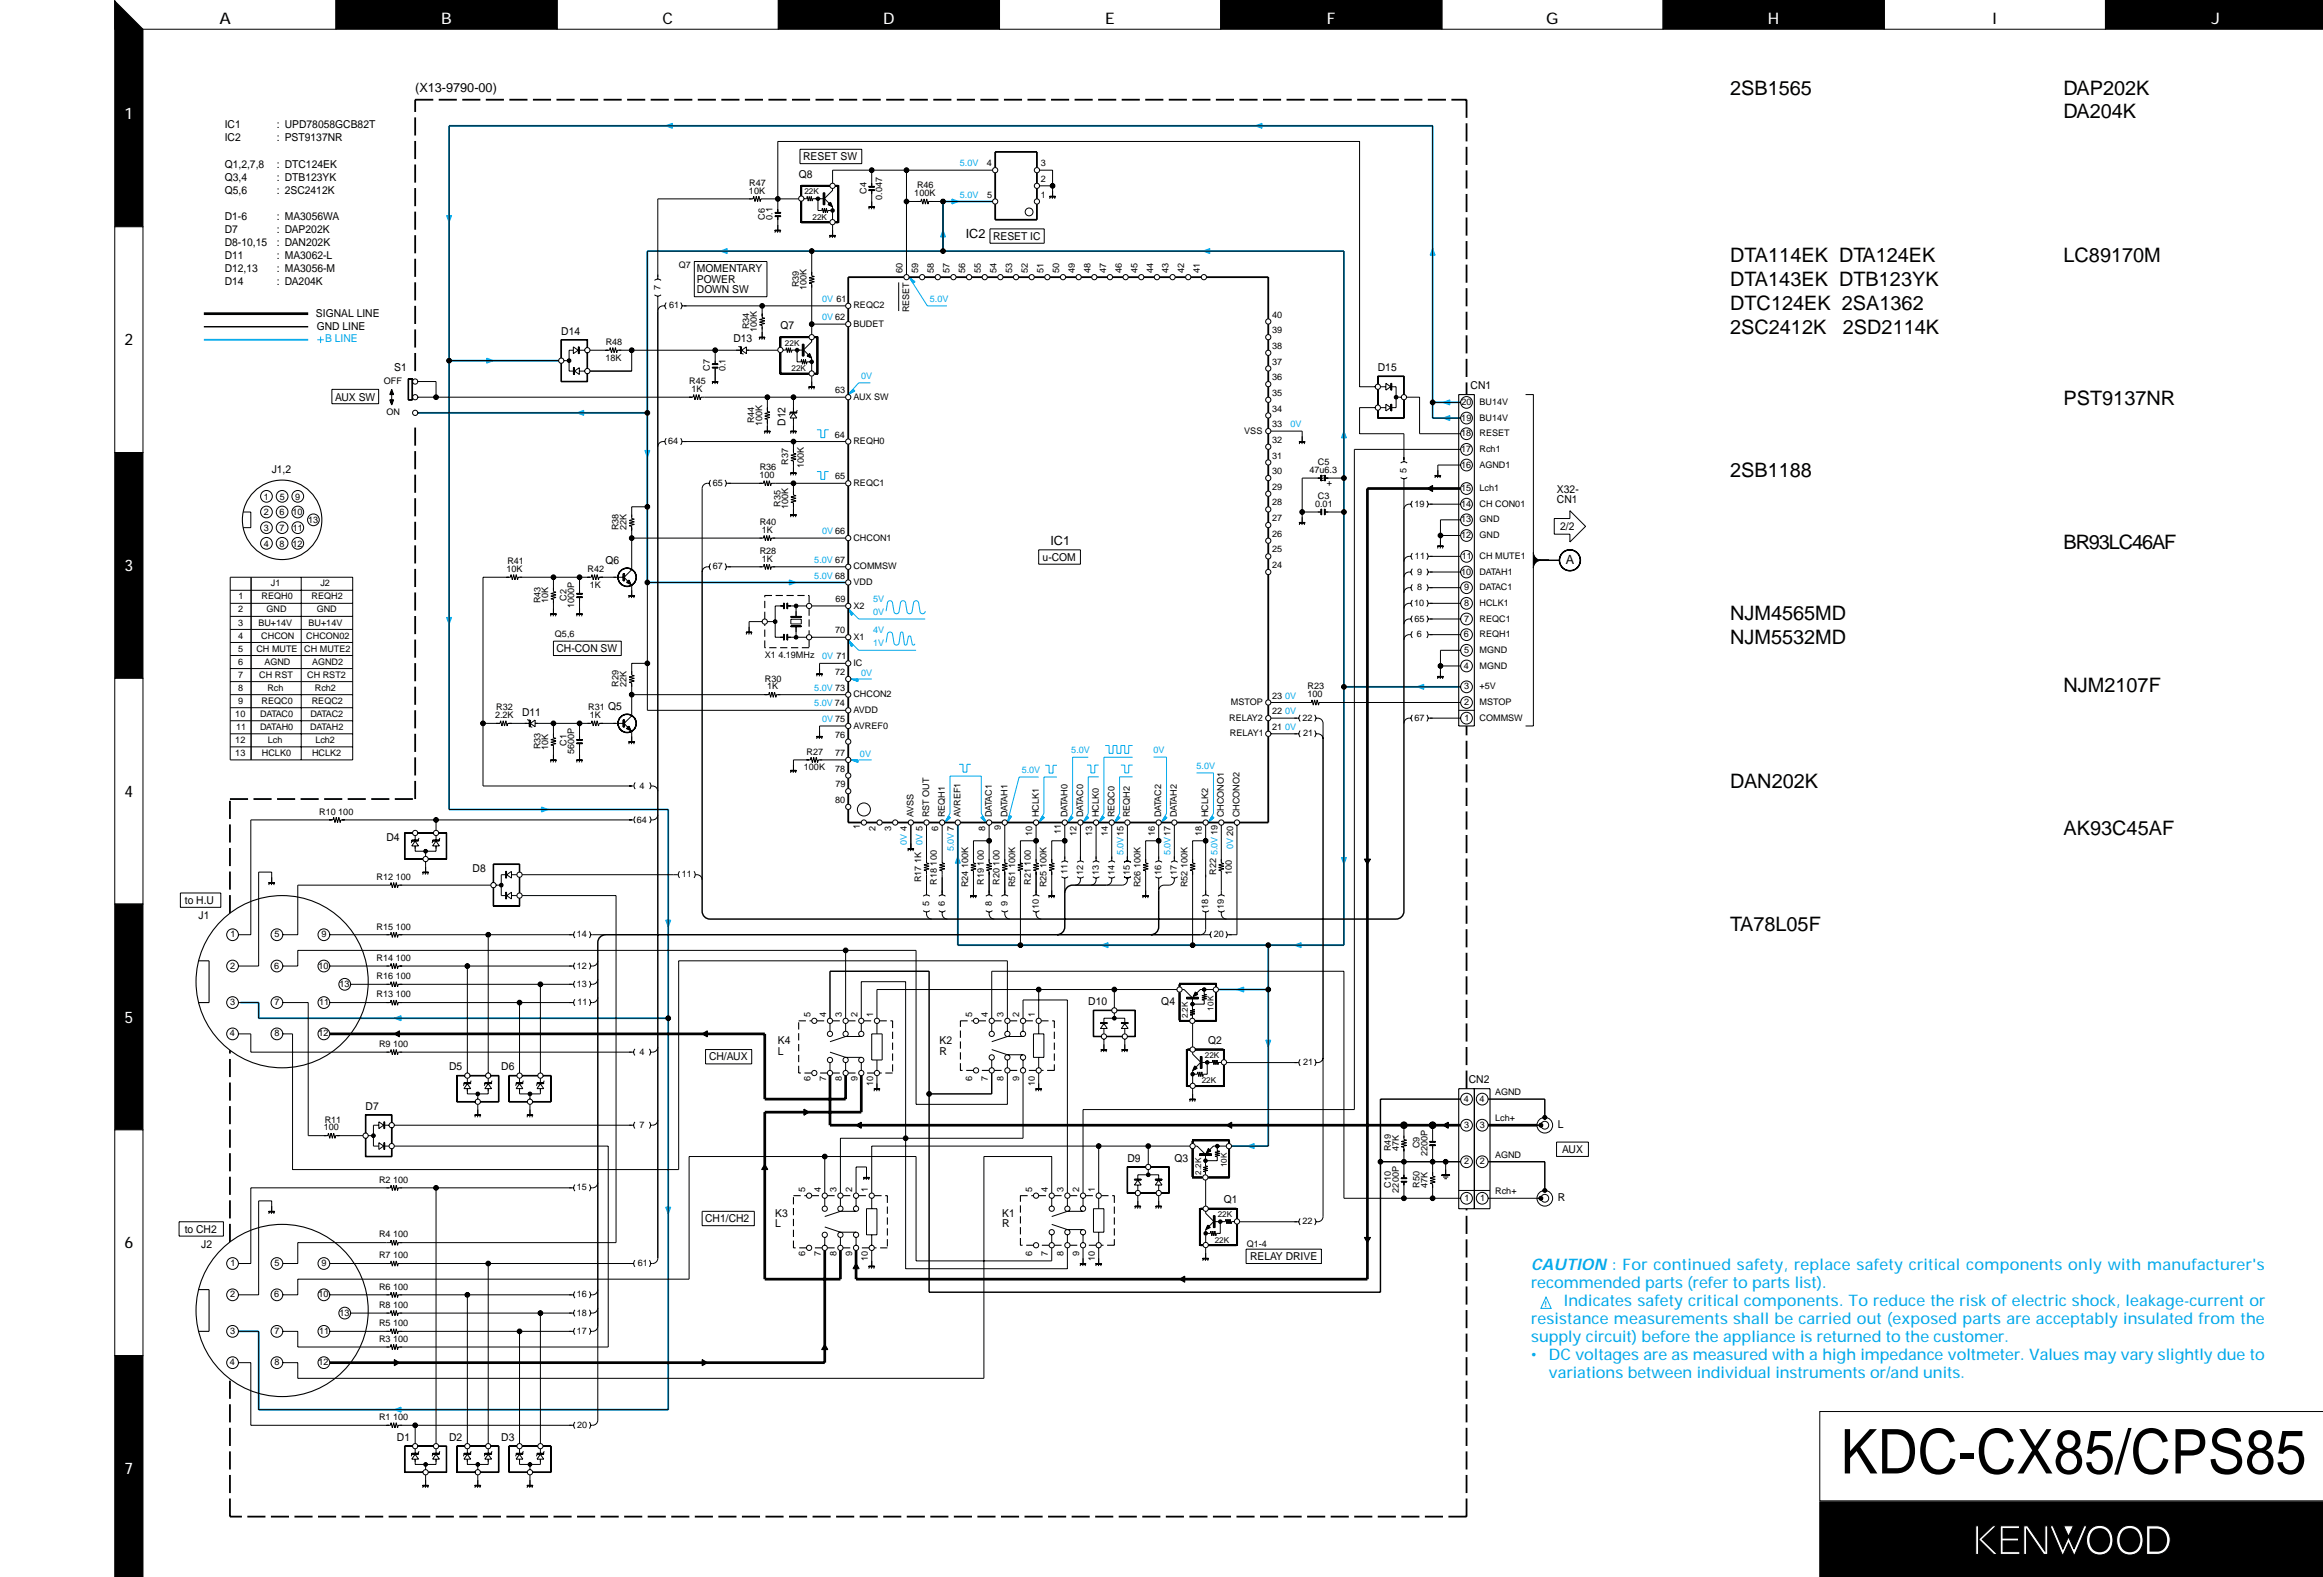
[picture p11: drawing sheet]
<svg xmlns="http://www.w3.org/2000/svg" width="412mm" height="279mm" viewBox="0 0 412 279" stroke-linecap="round" stroke-linejoin="round" font-family="sans-serif">
<defs><g id="words">
<text font-size="10.9" x="326.2" y="261.1">KDC-CX85/CPS85</text>
<g font-size="3.5">
<text x="306.6" y="16.8">2SB1565</text>
<text x="365.7" y="16.8">DAP202K</text>
<text x="365.7" y="21">DA204K</text>
<text x="306.6" y="46.4">DTA114EK DTA124EK</text>
<text x="365.7" y="46.4">LC89170M</text>
<text x="306.6" y="50.6">DTA143EK DTB123YK</text>
<text x="306.6" y="54.9">DTC124EK 2SA1362</text>
<text x="306.6" y="59.1">2SC2412K</text>
<text x="326.6" y="59.1">2SD2114K</text>
<text x="365.7" y="71.8">PST9137NR</text>
<text x="306.6" y="84.5">2SB1188</text>
<text x="365.7" y="97.2">BR93LC46AF</text>
<text x="306.6" y="109.9">NJM4565MD</text>
<text x="306.6" y="114.1">NJM5532MD</text>
<text x="365.7" y="122.6">NJM2107F</text>
<text x="306.6" y="139.5">DAN202K</text>
<text x="365.7" y="148">AK93C45AF</text>
<text x="306.6" y="164.9">TA78L05F</text>
</g>
<text font-size="2.9" fill="#00a9ec" x="271.3" y="225.1">CAUTION : For continued safety, replace safety critical components only with manufacturer's</text>
<g font-size="2.8">
<text x="38.9" y="4.2">A</text>
<text x="117.4" y="4.2">C</text>
<text x="195.9" y="4.2">E</text>
<text x="274" y="4.2">G</text>
<text x="353.1" y="4.2">I</text>
<text x="22.1" y="61.2">2</text>
<text x="22.1" y="141.2">4</text>
<text x="22.1" y="221.2">6</text>
</g>
<g font-size="2.8" fill="#fff">
<text x="78.2" y="4.2">B</text>
<text x="156.5" y="4.2">D</text>
<text x="235.2" y="4.2">F</text>
<text x="313.3" y="4.2">H</text>
<text x="392" y="4.2">J</text>
<text x="22.1" y="21.2">1</text>
<text x="22.1" y="101.2">3</text>
<text x="22.1" y="181.2">5</text>
<text x="22.1" y="261.2">7</text>
</g>
<g font-size="2.8" fill="#00a9ec">
<text x="271.3" y="228.2">recommended parts (refer to parts list).</text>
<text x="277.2" y="231.4">Indicates safety critical components. To reduce the risk of electric shock, leakage-current or</text>
<text x="271.3" y="234.6">resistance measurements shall be carried out (exposed parts are acceptably insulated from the</text>
<text x="271.3" y="237.8">supply circuit) before the appliance is returned to the customer.</text>
<text x="271.3" y="240.9">•</text>
<text x="274.5" y="240.9">DC voltages are as measured with a high impedance voltmeter. Values may vary slightly due to</text>
<text x="274.5" y="244.1">variations between individual instruments or/and units.</text>
</g>
<g font-size="2.2">
<text x="73.6" y="16.3">(X13-9790-00)</text>
<text x="171.2" y="42.1">IC2</text>
<text x="186.2" y="96.5">IC1</text>
<text x="277.5" y="100">A</text>
</g>
<g font-size="1.9">
<text x="39.8" y="22.8">IC1</text>
<text x="49.1" y="22.8">: UPD78058GCB82T</text>
<text x="39.8" y="25.1">IC2</text>
<text x="39.8" y="29.7">Q1,2,7,8</text>
<text x="49.1" y="25.1">: PST9137NR</text>
<text x="49.1" y="29.7">: DTC124EK</text>
<text x="142.3" y="28.4">RESET SW</text>
<text x="39.8" y="32">Q3,4</text>
<text x="39.8" y="34.3">Q5,6</text>
<text x="49.1" y="32">: DTB123YK</text>
<text x="49.1" y="34.3">: 2SC2412K</text>
<text x="141.5" y="31.5">Q8</text>
<text x="39.8" y="38.9">D1-6</text>
<text x="39.8" y="41.2">D7</text>
<text x="49.1" y="41.2">: DAP202K</text>
<text x="49.1" y="38.9">: MA3056WA</text>
<text x="39.8" y="43.6">D8-10,15</text>
<text x="39.8" y="45.9">D11</text>
<text x="49.1" y="45.9">: MA3062-L</text>
<text x="49.1" y="43.6">: DAN202K</text>
<text x="176" y="42.5">RESET IC</text>
<text x="39.8" y="48.2">D12,13</text>
<text x="39.8" y="50.5">D14</text>
<text x="49.1" y="50.5">: DA204K</text>
<text x="49.1" y="48.2">: MA3056-M</text>
<text x="123.5" y="48.3">MOMENTARY</text>
<text x="123.5" y="52">DOWN SW</text>
<text x="123.5" y="50.1">POWER</text>
<text x="56" y="56.1">SIGNAL LINE</text>
<text x="56.1" y="58.4">GND LINE</text>
<text x="99.5" y="59.3">D14</text>
<text x="138.3" y="58.4">Q7</text>
<text x="69.9" y="65.7">S1</text>
<text x="130" y="60.7">D13</text>
<text x="244.2" y="65.7">D15</text>
<text x="59.4" y="71">AUX SW</text>
<text x="260.6" y="69">CN1</text>
<text x="139.2" y="75.5" transform="rotate(-90 139.2 75.5)">D12</text>
<text x="48.1" y="83.8">J1,2</text>
<text x="275.9" y="89.2">CN1</text>
<text x="275.9" y="87.3">X32-</text>
<text x="276.5" y="93.9">2/2</text>
<text x="107.3" y="100">Q6</text>
<text x="184.8" y="99.4">u-COM</text>
<text x="98.6" y="115.6">CH-CON SW</text>
<text x="107.8" y="125.8">Q5</text>
<text x="92.5" y="126.8">D11</text>
<text x="68.5" y="149">D4</text>
<text x="83.8" y="154.5">D8</text>
<text x="32.8" y="160.1">to H.U</text>
<text x="35.2" y="162.8">J1</text>
<text x="192.9" y="178.1">D10</text>
<text x="205.8" y="178.1">Q4</text>
<text x="137.8" y="185">K4</text>
<text x="166.5" y="185">K2</text>
<text x="214.1" y="185">Q2</text>
<text x="79.6" y="189.6">D5</text>
<text x="88.8" y="189.6">D6</text>
<text x="125.7" y="187.9">CH/AUX</text>
<text x="137.8" y="186.9">L</text>
<text x="166.5" y="186.9">R</text>
<text x="260.3" y="192">CN2</text>
<text x="64.8" y="196.6">D7</text>
<text x="276.1" y="199.8">L</text>
<text x="199.8" y="205.8">D9</text>
<text x="208.1" y="205.8">Q3</text>
<text x="276.9" y="204.2">AUX</text>
<text x="137.4" y="215.5">K3</text>
<text x="177.6" y="215.5">K1</text>
<text x="216.9" y="213.2">Q1</text>
<text x="276.1" y="212.8">R</text>
<text x="32.7" y="218.4">to CH2</text>
<text x="35.7" y="221.1">J2</text>
<text x="125" y="216.6">CH1/CH2</text>
<text x="137.4" y="217.4">L</text>
<text x="177.6" y="217.4">R</text>
<text x="221.5" y="223.3">RELAY DRIVE</text>
<text x="70.3" y="255.3">D1</text>
<text x="79.6" y="255.3">D2</text>
<text x="88.8" y="255.3">D3</text>
</g>
<text font-size="1.9" fill="#00a9ec" x="57.6" y="60.7">B LINE</text>
<g font-size="1.6" fill="#00a9ec">
<text x="170.1" y="29.5">5.0V</text>
<text x="170.1" y="35">5.0V</text>
<text x="145.7" y="53.5">0V 61</text>
<text x="164.8" y="53.5">5.0V</text>
<text x="145.7" y="56.7">0V 62</text>
<text x="152.6" y="67.1">0V</text>
<text x="228.7" y="75.7">0V</text>
<text x="145.7" y="94.6">0V 66</text>
<text x="144.3" y="99.7">5.0V 67</text>
<text x="144.3" y="102.5">5.0V 68</text>
<text x="154.7" y="106.7">5V</text>
<text x="154.7" y="109">0V</text>
<text x="154.7" y="112.2">4V</text>
<text x="145.7" y="116.8">0V 71</text>
<text x="152.6" y="119.8">0V</text>
<text x="154.7" y="114.5">1V</text>
<text x="144.3" y="122.4">5.0V 73</text>
<text x="144.3" y="125.2">5.0V 74</text>
<text x="227.8" y="123.8">0V</text>
<text x="145.7" y="127.9">0V 75</text>
<text x="227.8" y="129.3">0V</text>
<text x="227.8" y="126.5">0V</text>
<text x="152.4" y="134.2">0V</text>
<text x="181.1" y="137">5.0V</text>
<text x="189.9" y="133.5">5.0V</text>
<text x="204.4" y="133.4">0V</text>
<text x="212.1" y="136.2">5.0V</text>
<text x="160.7" y="149.7" transform="rotate(-90 160.7 149.7)">0V 4</text>
<text x="163.5" y="149.7" transform="rotate(-90 163.5 149.7)">0V 5</text>
<text x="169.1" y="150.8" transform="rotate(-90 169.1 150.8)">5.0V 7</text>
<text x="199.1" y="151.5" transform="rotate(-90 199.1 151.5)">5.0V15</text>
<text x="207.4" y="151.5" transform="rotate(-90 207.4 151.5)">5.0V17</text>
<text x="215.8" y="151.5" transform="rotate(-90 215.8 151.5)">5.0V19</text>
<text x="218.5" y="150.4" transform="rotate(-90 218.5 150.4)">0V 20</text>
</g>
<g font-size="1.6">
<text x="174.9" y="29.5">4</text>
<text x="184.5" y="29.5">3</text>
<text x="132.7" y="34.3">10K</text>
<text x="132.8" y="32.9">R47</text>
<text x="153.6" y="34.3" transform="rotate(-90 153.6 34.3)">C4</text>
<text x="156.3" y="35.4" transform="rotate(-90 156.3 35.4)">0.047</text>
<text x="162" y="34.8">100K</text>
<text x="162.5" y="33.4">R46</text>
<text x="174.9" y="35">5</text>
<text x="184.5" y="32.2">2</text>
<text x="184.5" y="35">1</text>
<text x="135.5" y="38.9" transform="rotate(-90 135.5 38.9)">C6</text>
<text x="136.9" y="39" transform="rotate(-90 136.9 39)">0.1</text>
<text x="120.3" y="47.5">Q7</text>
<text x="117" y="51.4" transform="rotate(-90 117 51.4)">7</text>
<text x="141.5" y="50.9" transform="rotate(-90 141.5 50.9)">R39</text>
<text x="142.9" y="51.4" transform="rotate(-90 142.9 51.4)">100K</text>
<text x="160" y="48.4" transform="rotate(-90 160 48.4)">60</text>
<text x="162.7" y="48.4" transform="rotate(-90 162.7 48.4)">59</text>
<text x="165.5" y="48.4" transform="rotate(-90 165.5 48.4)">58</text>
<text x="168.3" y="48.4" transform="rotate(-90 168.3 48.4)">57</text>
<text x="171.1" y="48.4" transform="rotate(-90 171.1 48.4)">56</text>
<text x="173.8" y="48.4" transform="rotate(-90 173.8 48.4)">55</text>
<text x="176.6" y="48.4" transform="rotate(-90 176.6 48.4)">54</text>
<text x="179.4" y="48.4" transform="rotate(-90 179.4 48.4)">53</text>
<text x="182.1" y="48.4" transform="rotate(-90 182.1 48.4)">52</text>
<text x="184.9" y="48.4" transform="rotate(-90 184.9 48.4)">51</text>
<text x="187.7" y="48.4" transform="rotate(-90 187.7 48.4)">50</text>
<text x="190.5" y="48.4" transform="rotate(-90 190.5 48.4)">49</text>
<text x="193.2" y="48.4" transform="rotate(-90 193.2 48.4)">48</text>
<text x="196" y="48.4" transform="rotate(-90 196 48.4)">47</text>
<text x="198.8" y="48.4" transform="rotate(-90 198.8 48.4)">46</text>
<text x="201.6" y="48.4" transform="rotate(-90 201.6 48.4)">45</text>
<text x="204.3" y="48.4" transform="rotate(-90 204.3 48.4)">44</text>
<text x="207.1" y="48.4" transform="rotate(-90 207.1 48.4)">43</text>
<text x="209.9" y="48.4" transform="rotate(-90 209.9 48.4)">42</text>
<text x="212.7" y="48.4" transform="rotate(-90 212.7 48.4)">41</text>
<text x="118.6" y="54.7">61</text>
<text x="132.8" y="58.4" transform="rotate(-90 132.8 58.4)">R34</text>
<text x="134.1" y="58.8" transform="rotate(-90 134.1 58.8)">100K</text>
<text x="151.3" y="54.7">REQC2</text>
<text x="151.3" y="57.9">BUDET</text>
<text x="161.1" y="55.3" transform="rotate(-90 161.1 55.3)">RESET</text>
<text x="225.5" y="56.3">40</text>
<text x="225.5" y="59">39</text>
<text x="107.3" y="63.9">18K</text>
<text x="107.4" y="61.1">R48</text>
<text x="125.8" y="65.7" transform="rotate(-90 125.8 65.7)">C7</text>
<text x="128.6" y="65.8" transform="rotate(-90 128.6 65.8)">0.1</text>
<text x="225.5" y="61.8">38</text>
<text x="225.5" y="64.6">37</text>
<text x="68" y="68.1">OFF</text>
<text x="122.1" y="68.1">R45</text>
<text x="122.5" y="69.4">1K</text>
<text x="148" y="69.7">63</text>
<text x="151.3" y="70.8">AUX SW</text>
<text x="225.5" y="67.4">36</text>
<text x="225.5" y="70.1">35</text>
<text x="259" y="71.8">20</text>
<text x="262.2" y="71.8">BU14V</text>
<text x="68.5" y="73.6">ON</text>
<text x="133.7" y="75" transform="rotate(-90 133.7 75)">R44</text>
<text x="135.1" y="75.5" transform="rotate(-90 135.1 75.5)">100K</text>
<text x="148" y="77.5">64</text>
<text x="220.5" y="76.8">VSS</text>
<text x="225.5" y="72.9">34</text>
<text x="225.5" y="75.7">33</text>
<text x="259" y="77.3">18</text>
<text x="259" y="74.5">19</text>
<text x="262.2" y="77.3">RESET</text>
<text x="262.2" y="74.5">BU14V</text>
<text x="118.4" y="78.7">64</text>
<text x="134.6" y="83.3">R36</text>
<text x="139.7" y="82.4" transform="rotate(-90 139.7 82.4)">R37</text>
<text x="142.5" y="82.9" transform="rotate(-90 142.5 82.9)">100K</text>
<text x="151.3" y="78.7">REQH0</text>
<text x="225.5" y="78.5">32</text>
<text x="225.5" y="81.2">31</text>
<text x="232.1" y="83.8">47u6.3</text>
<text x="233.6" y="82.4">C5</text>
<text x="249.3" y="83.8" transform="rotate(-90 249.3 83.8)">5</text>
<text x="259" y="82.9">16</text>
<text x="259" y="80.1">17</text>
<text x="262.2" y="82.9">AGND1</text>
<text x="262.2" y="80.1">Rch1</text>
<text x="46.8" y="88.5">1</text>
<text x="49.6" y="88.5">5</text>
<text x="52.3" y="88.5">9</text>
<text x="126.3" y="86.1">65</text>
<text x="134.6" y="84.7">100</text>
<text x="138.3" y="89.8" transform="rotate(-90 138.3 89.8)">R35</text>
<text x="148" y="84.9">65</text>
<text x="151.3" y="86.1">REQC1</text>
<text x="225.5" y="84">30</text>
<text x="225.5" y="86.8">29</text>
<text x="225.5" y="89.6">28</text>
<text x="233.1" y="89.8">0.01</text>
<text x="233.6" y="88.4">C3</text>
<text x="235.2" y="86.1">+</text>
<text x="250.7" y="89.8">19</text>
<text x="258.9" y="89.8">14</text>
<text x="259" y="87">15</text>
<text x="262.2" y="89.8">CH CON01</text>
<text x="262.2" y="87">Lch1</text>
<text x="46.8" y="91.3">2</text>
<text x="46.8" y="94">3</text>
<text x="49.5" y="91.3">6</text>
<text x="49.6" y="94.1">7</text>
<text x="51.8" y="91.3">10</text>
<text x="51.9" y="94.1">11</text>
<text x="54.6" y="92.7">13</text>
<text x="109.6" y="93.9" transform="rotate(-90 109.6 93.9)">R38</text>
<text x="111" y="93.9" transform="rotate(-90 111 93.9)">22K</text>
<text x="134.6" y="93">R40</text>
<text x="135" y="94.4">1K</text>
<text x="139.7" y="90.2" transform="rotate(-90 139.7 90.2)">100K</text>
<text x="151.3" y="95.8">CHCON1</text>
<text x="225.5" y="92.3">27</text>
<text x="225.5" y="95.1">26</text>
<text x="259" y="95.3">12</text>
<text x="259" y="92.6">13</text>
<text x="262.2" y="92.6">GND</text>
<text x="262.2" y="95.3">GND</text>
<text x="46.8" y="96.9">4</text>
<text x="49.6" y="96.8">8</text>
<text x="51.8" y="96.8">12</text>
<text x="89.7" y="101.3">10K</text>
<text x="89.9" y="100">R41</text>
<text x="104.1" y="101.3">R42</text>
<text x="126.3" y="100.9">67</text>
<text x="134.6" y="98.1">R28</text>
<text x="135" y="99.5">1K</text>
<text x="151.3" y="100.9">COMMSW</text>
<text x="225.5" y="97.9">25</text>
<text x="225.5" y="100.7">24</text>
<text x="250.8" y="99">11</text>
<text x="251.2" y="101.8">9</text>
<text x="259" y="101.8">10</text>
<text x="259.1" y="99">11</text>
<text x="262.2" y="101.8">DATAH1</text>
<text x="262.2" y="99">CH MUTE1</text>
<text x="42.3" y="106.2">1</text>
<text x="46.3" y="106.2">REQH0</text>
<text x="48" y="103.9">J1</text>
<text x="55.2" y="106.2">REQH2</text>
<text x="56.8" y="103.9">J2</text>
<text x="95.8" y="106.9" transform="rotate(-90 95.8 106.9)">R43</text>
<text x="97.2" y="106.9" transform="rotate(-90 97.2 106.9)">10K</text>
<text x="100.4" y="106.4" transform="rotate(-90 100.4 106.4)">C2</text>
<text x="101.8" y="107.8" transform="rotate(-90 101.8 107.8)">1000P</text>
<text x="104.5" y="104.1">1K</text>
<text x="148" y="106.7">69</text>
<text x="151.3" y="103.7">VDD</text>
<text x="151.3" y="107.8">X2</text>
<text x="250.6" y="107.4">10</text>
<text x="251.1" y="104.6">8</text>
<text x="259.5" y="107.4">8</text>
<text x="259.5" y="104.6">9</text>
<text x="262.2" y="107.4">HCLK1</text>
<text x="262.2" y="104.6">DATAC1</text>
<text x="42.2" y="113.1">4</text>
<text x="42.2" y="108.5">2</text>
<text x="42.2" y="110.8">3</text>
<text x="45.8" y="110.8">BU+14V</text>
<text x="46.3" y="113.1">CHCON</text>
<text x="47.2" y="108.5">GND</text>
<text x="54.3" y="113.1">CHCON02</text>
<text x="54.7" y="110.8">BU+14V</text>
<text x="56.1" y="108.5">GND</text>
<text x="98.3" y="112.9">Q5,6</text>
<text x="148" y="112.2">70</text>
<text x="151.3" y="113.4">X1</text>
<text x="250.7" y="110.1">65</text>
<text x="251.1" y="112.9">6</text>
<text x="259.4" y="112.9">6</text>
<text x="259.5" y="110.1">7</text>
<text x="262.2" y="112.9">REQH1</text>
<text x="262.2" y="110.1">REQC1</text>
<text x="42.2" y="117.8">6</text>
<text x="42.2" y="115.4">5</text>
<text x="45.4" y="115.4">CH MUTE</text>
<text x="46.9" y="117.8">AGND</text>
<text x="53.9" y="115.4">CH MUTE2</text>
<text x="55.3" y="117.8">AGND2</text>
<text x="135.5" y="116.6">X1 4.19MHz</text>
<text x="148" y="119.6">72</text>
<text x="151.3" y="118">IC</text>
<text x="259.4" y="118.5">4</text>
<text x="259.5" y="115.7">5</text>
<text x="262.2" y="118.5">MGND</text>
<text x="262.2" y="115.7">MGND</text>
<text x="42.2" y="120.1">7</text>
<text x="42.2" y="122.4">8</text>
<text x="42.2" y="124.7">9</text>
<text x="46" y="120.1">CH RST</text>
<text x="46.4" y="124.6">REQC0</text>
<text x="47.4" y="122.4">Rch</text>
<text x="54.4" y="120.1">CH RST2</text>
<text x="55.3" y="124.6">REQC2</text>
<text x="55.8" y="122.4">Rch2</text>
<text x="87.9" y="125.8">R32</text>
<text x="104.2" y="125.8">R31</text>
<text x="109.6" y="121.6" transform="rotate(-90 109.6 121.6)">R29</text>
<text x="111" y="121.6" transform="rotate(-90 111 121.6)">22K</text>
<text x="135.6" y="120.8">R30</text>
<text x="136" y="122.2">1K</text>
<text x="151.3" y="123.5">CHCON2</text>
<text x="218.2" y="124.9">MSTOP</text>
<text x="225.5" y="123.8">23</text>
<text x="231.7" y="123.5">100</text>
<text x="231.7" y="122.2">R23</text>
<text x="259.5" y="124.9">2</text>
<text x="259.5" y="122.2">3</text>
<text x="262.2" y="124.9">MSTOP</text>
<text x="262.2" y="122.1">+5V</text>
<text x="41.7" y="131.6">12</text>
<text x="41.7" y="127">10</text>
<text x="41.8" y="129.3">11</text>
<text x="46.1" y="129.3">DATAH0</text>
<text x="46.1" y="127">DATAC0</text>
<text x="47.5" y="131.6">Lch</text>
<text x="55" y="129.3">DATAH2</text>
<text x="55" y="127">DATAC2</text>
<text x="55.9" y="131.6">Lch2</text>
<text x="87.7" y="127.2">2.2K</text>
<text x="104.5" y="127.2">1K</text>
<text x="148" y="130.7">76</text>
<text x="151.3" y="126.3">AVDD</text>
<text x="151.3" y="129.1">AVREF0</text>
<text x="217.8" y="127.7">RELAY2</text>
<text x="218" y="130.5">RELAY1</text>
<text x="225.5" y="126.5">22</text>
<text x="225.5" y="129.3">21</text>
<text x="230.8" y="127.7">22</text>
<text x="231" y="130.5">21</text>
<text x="250.7" y="127.7">67</text>
<text x="259.5" y="127.7">1</text>
<text x="262.2" y="127.7">COMMSW</text>
<text x="41.7" y="133.9">13</text>
<text x="46.4" y="133.9">HCLK0</text>
<text x="55.3" y="133.9">HCLK2</text>
<text x="95.8" y="132.8" transform="rotate(-90 95.8 132.8)">R33</text>
<text x="97.2" y="132.8" transform="rotate(-90 97.2 132.8)">10K</text>
<text x="100.4" y="132.2" transform="rotate(-90 100.4 132.2)">C1</text>
<text x="101.8" y="133.6" transform="rotate(-90 101.8 133.6)">5600P</text>
<text x="142.5" y="136.5">100K</text>
<text x="143" y="133.7">R27</text>
<text x="148" y="133.9">77</text>
<text x="148" y="136.7">78</text>
<text x="113.3" y="139.7">4</text>
<text x="148" y="142.3">80</text>
<text x="148" y="139.5">79</text>
<text x="56.6" y="144.3">R10 100</text>
<text x="112.9" y="145.7">64</text>
<text x="152.4" y="146.9" transform="rotate(-90 152.4 146.9)">1</text>
<text x="155.2" y="147.2" transform="rotate(-90 155.2 147.2)">2</text>
<text x="158" y="147.2" transform="rotate(-90 158 147.2)">3</text>
<text x="161.9" y="144.8" transform="rotate(-90 161.9 144.8)">AVSS</text>
<text x="164.7" y="144.8" transform="rotate(-90 164.7 144.8)">RST OUT</text>
<text x="166.3" y="147.2" transform="rotate(-90 166.3 147.2)">6</text>
<text x="167.4" y="144.8" transform="rotate(-90 167.4 144.8)">REQH1</text>
<text x="170.2" y="144.8" transform="rotate(-90 170.2 144.8)">AVREF1</text>
<text x="174.6" y="147.2" transform="rotate(-90 174.6 147.2)">8</text>
<text x="175.8" y="144.8" transform="rotate(-90 175.8 144.8)">DATAC1</text>
<text x="177.4" y="147.1" transform="rotate(-90 177.4 147.1)">9</text>
<text x="178.5" y="144.8" transform="rotate(-90 178.5 144.8)">DATAH1</text>
<text x="182.9" y="148.1" transform="rotate(-90 182.9 148.1)">10</text>
<text x="184.1" y="144.8" transform="rotate(-90 184.1 144.8)">HCLK1</text>
<text x="188" y="147.8" transform="rotate(-90 188 147.8)">11</text>
<text x="189.2" y="144.8" transform="rotate(-90 189.2 144.8)">DATAH0</text>
<text x="190.8" y="148.1" transform="rotate(-90 190.8 148.1)">12</text>
<text x="191.9" y="144.8" transform="rotate(-90 191.9 144.8)">DATAC0</text>
<text x="193.6" y="148.1" transform="rotate(-90 193.6 148.1)">13</text>
<text x="194.7" y="144.8" transform="rotate(-90 194.7 144.8)">HCLK0</text>
<text x="196.3" y="148.1" transform="rotate(-90 196.3 148.1)">14</text>
<text x="197.5" y="144.8" transform="rotate(-90 197.5 144.8)">REQC0</text>
<text x="200.3" y="144.8" transform="rotate(-90 200.3 144.8)">REQH2</text>
<text x="204.7" y="148.1" transform="rotate(-90 204.7 148.1)">16</text>
<text x="205.8" y="144.8" transform="rotate(-90 205.8 144.8)">DATAC2</text>
<text x="208.6" y="144.8" transform="rotate(-90 208.6 144.8)">DATAH2</text>
<text x="213" y="148.1" transform="rotate(-90 213 148.1)">18</text>
<text x="214.1" y="144.8" transform="rotate(-90 214.1 144.8)">HCLK2</text>
<text x="216.9" y="144.8" transform="rotate(-90 216.9 144.8)">CHCONO1</text>
<text x="219.7" y="144.8" transform="rotate(-90 219.7 144.8)">CHCONO2</text>
<text x="66.7" y="155.9">R12 100</text>
<text x="120.8" y="155.4">11</text>
<text x="189.2" y="154.9" transform="rotate(-90 189.2 154.9)">11</text>
<text x="191.9" y="155" transform="rotate(-90 191.9 155)">12</text>
<text x="194.7" y="155" transform="rotate(-90 194.7 155)">13</text>
<text x="197.5" y="155" transform="rotate(-90 197.5 155)">14</text>
<text x="200.3" y="155" transform="rotate(-90 200.3 155)">15</text>
<text x="205.8" y="155" transform="rotate(-90 205.8 155)">16</text>
<text x="208.6" y="155" transform="rotate(-90 208.6 155)">17</text>
<text x="215.5" y="155" transform="rotate(-90 215.5 155)">R22</text>
<text x="218.3" y="155" transform="rotate(-90 218.3 155)">100</text>
<text x="163.3" y="156.3" transform="rotate(-90 163.3 156.3)">R17 1K</text>
<text x="164.7" y="160.5" transform="rotate(-90 164.7 160.5)">5</text>
<text x="166" y="156.7" transform="rotate(-90 166 156.7)">R18 100</text>
<text x="167.4" y="160.5" transform="rotate(-90 167.4 160.5)">6</text>
<text x="171.6" y="157.2" transform="rotate(-90 171.6 157.2)">R24 100K</text>
<text x="174.4" y="156.7" transform="rotate(-90 174.4 156.7)">R19 100</text>
<text x="175.8" y="160.5" transform="rotate(-90 175.8 160.5)">8</text>
<text x="177.1" y="156.7" transform="rotate(-90 177.1 156.7)">R20 100</text>
<text x="178.5" y="160.5" transform="rotate(-90 178.5 160.5)">9</text>
<text x="179.9" y="157.2" transform="rotate(-90 179.9 157.2)">R51 100K</text>
<text x="182.7" y="156.7" transform="rotate(-90 182.7 156.7)">R21 100</text>
<text x="184.1" y="161" transform="rotate(-90 184.1 161)">10</text>
<text x="185.5" y="157.2" transform="rotate(-90 185.5 157.2)">R25 100K</text>
<text x="202.1" y="157.2" transform="rotate(-90 202.1 157.2)">R26 100K</text>
<text x="210.4" y="157.2" transform="rotate(-90 210.4 157.2)">R52 100K</text>
<text x="214.1" y="161" transform="rotate(-90 214.1 161)">18</text>
<text x="216.9" y="161" transform="rotate(-90 216.9 161)">19</text>
<text x="40.8" y="166.1">1</text>
<text x="48.6" y="166.1">5</text>
<text x="57" y="166.1">9</text>
<text x="66.7" y="164.7">R15 100</text>
<text x="102.2" y="166.1">14</text>
<text x="215.1" y="166.1">20</text>
<text x="40.8" y="171.6">2</text>
<text x="48.6" y="171.6">6</text>
<text x="56.4" y="171.6">10</text>
<text x="66.7" y="173.5">R16 100</text>
<text x="66.7" y="170.2">R14 100</text>
<text x="102.2" y="171.6">12</text>
<text x="40.8" y="178.1">3</text>
<text x="48.6" y="178.1">7</text>
<text x="56.6" y="178.1">11</text>
<text x="60.1" y="174.9">13</text>
<text x="66.7" y="176.7">R13 100</text>
<text x="102.2" y="174.9">13</text>
<text x="102.4" y="178.1">11</text>
<text x="40.8" y="183.6">4</text>
<text x="48.6" y="183.6">8</text>
<text x="56.4" y="183.6">12</text>
<text x="67.2" y="185.5">R9 100</text>
<text x="143.6" y="180.2" transform="rotate(-90 143.6 180.2)">5</text>
<text x="146.4" y="180.2" transform="rotate(-90 146.4 180.2)">4</text>
<text x="149.2" y="180.2" transform="rotate(-90 149.2 180.2)">3</text>
<text x="151.9" y="180.2" transform="rotate(-90 151.9 180.2)">2</text>
<text x="154.7" y="180.2" transform="rotate(-90 154.7 180.2)">1</text>
<text x="172.3" y="180.2" transform="rotate(-90 172.3 180.2)">5</text>
<text x="175.1" y="180.2" transform="rotate(-90 175.1 180.2)">4</text>
<text x="177.8" y="180.2" transform="rotate(-90 177.8 180.2)">3</text>
<text x="180.6" y="180.2" transform="rotate(-90 180.6 180.2)">2</text>
<text x="183.4" y="180.2" transform="rotate(-90 183.4 180.2)">1</text>
<text x="113.3" y="186.9">4</text>
<text x="143.6" y="191.6" transform="rotate(-90 143.6 191.6)">6</text>
<text x="146.4" y="191.6" transform="rotate(-90 146.4 191.6)">7</text>
<text x="149.2" y="191.6" transform="rotate(-90 149.2 191.6)">8</text>
<text x="151.9" y="191.5" transform="rotate(-90 151.9 191.5)">9</text>
<text x="172.3" y="191.6" transform="rotate(-90 172.3 191.6)">6</text>
<text x="175.1" y="191.6" transform="rotate(-90 175.1 191.6)">7</text>
<text x="177.8" y="191.6" transform="rotate(-90 177.8 191.6)">8</text>
<text x="180.6" y="191.5" transform="rotate(-90 180.6 191.5)">9</text>
<text x="231" y="188.7">21</text>
<text x="154.7" y="192.4" transform="rotate(-90 154.7 192.4)">10</text>
<text x="183.4" y="192.4" transform="rotate(-90 183.4 192.4)">10</text>
<text x="259.4" y="195.2">4</text>
<text x="262.2" y="195.2">4</text>
<text x="265" y="194">AGND</text>
<text x="57.4" y="200.3">100</text>
<text x="57.6" y="198.9">R11</text>
<text x="113.4" y="199.8">7</text>
<text x="246.5" y="203.9" transform="rotate(-90 246.5 203.9)">R49</text>
<text x="247.9" y="203.9" transform="rotate(-90 247.9 203.9)">47K</text>
<text x="251.6" y="203.5" transform="rotate(-90 251.6 203.5)">C9</text>
<text x="259.5" y="199.8">3</text>
<text x="262.2" y="199.8">3</text>
<text x="265" y="198.7">Lch+</text>
<text x="67.2" y="209.5">R2 100</text>
<text x="253" y="204.8" transform="rotate(-90 253 204.8)">2200P</text>
<text x="259.5" y="206.3">2</text>
<text x="262.2" y="206.3">2</text>
<text x="265" y="205.1">AGND</text>
<text x="102.2" y="210.9">15</text>
<text x="142.7" y="211.1" transform="rotate(-90 142.7 211.1)">5</text>
<text x="145.5" y="211.1" transform="rotate(-90 145.5 211.1)">4</text>
<text x="148.2" y="211.1" transform="rotate(-90 148.2 211.1)">3</text>
<text x="151" y="211.1" transform="rotate(-90 151 211.1)">2</text>
<text x="153.8" y="211.1" transform="rotate(-90 153.8 211.1)">1</text>
<text x="182.9" y="211.1" transform="rotate(-90 182.9 211.1)">5</text>
<text x="185.7" y="211.1" transform="rotate(-90 185.7 211.1)">4</text>
<text x="188.5" y="211.1" transform="rotate(-90 188.5 211.1)">3</text>
<text x="191.2" y="211.1" transform="rotate(-90 191.2 211.1)">2</text>
<text x="194" y="211.1" transform="rotate(-90 194 211.1)">1</text>
<text x="246.5" y="210.4" transform="rotate(-90 246.5 210.4)">C10</text>
<text x="247.9" y="211.3" transform="rotate(-90 247.9 211.3)">2200P</text>
<text x="251.6" y="210.4" transform="rotate(-90 251.6 210.4)">R50</text>
<text x="253" y="210.4" transform="rotate(-90 253 210.4)">47K</text>
<text x="259.5" y="212.8">1</text>
<text x="262.3" y="212.8">1</text>
<text x="265" y="211.6">Rch+</text>
<text x="67.2" y="219.2">R4 100</text>
<text x="221" y="220.9">Q1-4</text>
<text x="230.8" y="216.9">22</text>
<text x="40.8" y="224.3">1</text>
<text x="48.6" y="224.3">5</text>
<text x="57" y="224.3">9</text>
<text x="67.2" y="222.9">R7 100</text>
<text x="113" y="224.3">61</text>
<text x="142.7" y="222.5" transform="rotate(-90 142.7 222.5)">6</text>
<text x="145.5" y="222.5" transform="rotate(-90 145.5 222.5)">7</text>
<text x="148.2" y="222.5" transform="rotate(-90 148.2 222.5)">8</text>
<text x="151" y="222.5" transform="rotate(-90 151 222.5)">9</text>
<text x="153.8" y="223.4" transform="rotate(-90 153.8 223.4)">10</text>
<text x="182.9" y="222.5" transform="rotate(-90 182.9 222.5)">6</text>
<text x="185.7" y="222.5" transform="rotate(-90 185.7 222.5)">7</text>
<text x="188.5" y="222.5" transform="rotate(-90 188.5 222.5)">8</text>
<text x="191.2" y="222.5" transform="rotate(-90 191.2 222.5)">9</text>
<text x="194" y="223.4" transform="rotate(-90 194 223.4)">10</text>
<text x="40.8" y="229.9">2</text>
<text x="48.6" y="229.9">6</text>
<text x="56.4" y="229.9">10</text>
<text x="60.1" y="233.1">13</text>
<text x="67.2" y="231.7">R8 100</text>
<text x="67.2" y="228.5">R6 100</text>
<text x="102.2" y="229.9">16</text>
<text x="102.2" y="233.1">18</text>
<text x="40.8" y="236.3">3</text>
<text x="48.6" y="236.3">7</text>
<text x="56.6" y="236.3">11</text>
<text x="67.2" y="237.7">R3 100</text>
<text x="67.2" y="235">R5 100</text>
<text x="102.2" y="236.3">17</text>
<text x="40.8" y="241.9">4</text>
<text x="48.6" y="241.9">8</text>
<text x="56.4" y="241.9">12</text>
<text x="67.2" y="251.6">R1 100</text>
<text x="102.3" y="253">20</text>
</g>
<g font-size="1.4">
<text x="142.6" y="34.4">22K</text>
<text x="144" y="38.9">22K</text>
<text x="139.1" y="61.2">22K</text>
<text x="140.3" y="65.7">22K</text>
<text x="215.1" y="179" transform="rotate(-90 215.1 179)">10K</text>
<text x="210.5" y="180.4" transform="rotate(-90 210.5 180.4)">2.2K</text>
<text x="213" y="192">22K</text>
<text x="213.5" y="187.5">22K</text>
<text x="212.9" y="208.1" transform="rotate(-90 212.9 208.1)">2.2K</text>
<text x="217.4" y="206.8" transform="rotate(-90 217.4 206.8)">10K</text>
<text x="215.8" y="215.7">22K</text>
<text x="215.3" y="220.2">22K</text>
</g>
<text font-size="1.4" fill="#00a9ec" x="273.7" y="231.6">!</text>
</g></defs>
<path d="M175.9 35.7h-8.8v8.8M36.1 60.2h18.5M74 73.1h40.7M79.6 63.9h19.4M253.9 71.3h5M258.9 74.1h-5v-51.8h-174.3v121.1h38.8v106.3h-72.6v-13.8h-3.5M149.9 103.2h-35.2v-58.7h123.5v123h-68.5v-21.3M238.2 121.7h20.7M42.6 177.6h3.2v2.8h72.6M216 175.3h8.8M224.8 167.5v35.6h-6.5" fill="none" stroke="#00a9ec" stroke-width=".32"/>
<g fill="none" stroke="#00a9ec" stroke-width=".18">
<path d="M56.8 59.6v1.2M161.3 49.3l.8 .6-.3 .2zM161.5 49.6l.5 .3-.2 .1zM161.8 49.8l.1 .1zM161.8 50.2l.4-.3-1.1-.8 3.2 5.1h3.5M161.9 49.9h.1M56.2 60.2h1.2M144.8 76.2h.7v1.3h.7v-1.3h.7M151.2 69l.2 .3-.9 .5zM151.2 69.1l.1 .2-.5 .2zM151.2 69.2h.1M151.2 69.2l-.1 .1z"/>
<path d="M154.3 67.8h-2.1l-1.9 2.1 1.2-.6-.3-.3M144.8 83.5h.7v1.4h.7v-1.4h.7M150.5 113.6l.7 .7-.3 .2zM150.5 108l.7 .7-.3 .3zM150.7 113.9l.4 .4-.2 .1zM150.7 108.3l.4 .4-.2 .2zM150.9 114.2v.1zM150.9 108.6v.2zM151 114.3h.1M151 108.7h.1M151.2 108.7l-.3 .3-.6-1.2 1.9 1.9h11.8M151.2 114.3l-.3 .3-.6-1.2 1.9 1.8h10.1"/>
<path d="M157 108.3l.3-1.4a.46 .46 0 0 1 .4-.5 .46 .46 0 0 1 .5 .5l.2 1.4a.46 .46 0 0 0 .5 .4 .46 .46 0 0 0 .4-.4l.3-1.4a.46 .46 0 0 1 .4-.5 .46 .46 0 0 1 .5 .5l.2 1.4a.46 .46 0 0 0 .5 .4 .46 .46 0 0 0 .5-.4l.2-1.4a.46 .46 0 0 1 .5-.5 .46 .46 0 0 1 .4 .5l.2 1.4a.46 .46 0 0 0 .5 .4 .46 .46 0 0 0 .5-.4M157 113.8l.3-1.4a.46 .46 0 0 1 .4-.4 .46 .46 0 0 1 .5 .4l.2 1.4a.46 .46 0 0 0 .5 .5 .46 .46 0 0 0 .4-.5l.3-1.6 .2-.2 .2 .2 .3 2h.4l.3-1.3 .2-.2 .2 .2 .3 1.3h.4v-.1M150.8 134.6h1.3v.5zM151 120.3h1v.4zM151 134.7h1v.3zM151.4 134.7h.5v.3zM151.4 120.4h.5v.2zM151.7 134.8l.2 .1zM151.7 120.5l.2 .1zM152.1 120.3v.5l-1.3-.5h3.7M152.2 134.6h2.3M170 135.4h.7v1.4h.7v-1.4h.7"/>
<path d="M184.1 137.7h-3.5l-2.1 8M185.2 135.6h.7v1.4h.7v-1.4h.7M187.3 137.7h-2.3v6.4l-.9 1.6 1-.8-.4-.3M192.6 135.6h.7v1.3h.7v-1.3h.7M192.9 134.2h-2.8v9.9l-.9 1.6M194.7 137.6h-1.8v6.5l-1 1.6M195.9 132.1h.7v1.4h.7v-1.4h.7v1.4h.6v-1.4h.7v1.4h.7v-1.4h.7M198.6 135.6h.7v1.3h.7v-1.3h.7M200.7 134.2h-5.1v9.9l-.9 1.6 1-.8-.4-.3M200.7 137.6h-2.3v6.5l-.9 1.6M204.4 134.1h2.3v10l-.9 1.6M212.1 136.9h3v7.2l-1 1.6 1.1-.8-.4-.3"/>
<path d="M168.1 144.6l.4 .3-1.1 .8zM168.1 144.7l.3 .2-.8 .6zM168.1 144.8l.2 .1-.5 .4zM168.1 144.9h.1M168.1 144.9v.1zM173.9 144.9l.3-.2 .5 .8zM174 144.9l.2-.1 .2 .5zM174.1 144.9l.1 .1zM174.1 144.9h.1M174.2 144.6l-.4 .3 1 .8-.9-1.6v-6.6h-5.5v6.6l-1 1.6M178.9 144.5l.4 .1-.8 1.1zM178.9 144.6l.3 .1-.6 .8z"/>
<path d="M178.9 144.6l.2 .1-.3 .5zM179 144.7h.1M179 144.7v.2zM184.7 144.7l.3 .2-.8 .6zM184.8 144.8l.1 .1-.4 .4zM184.8 144.9h.1M184.8 144.9l-.1 .1zM189.8 144.6l.4 .3-1 .8zM189.8 144.7l.3 .2-.8 .6zM189.8 144.8l.2 .1-.4 .4zM189.9 144.9h.1M189.9 144.9l-.1 .1z"/>
<path d="M192.6 144.6l.4 .3-1.1 .8zM192.6 144.7l.3 .2-.8 .6zM192.6 144.8l.2 .1-.5 .4zM192.6 144.9h.1M192.6 144.9v.1zM195.4 144.7l.3 .2-.8 .6zM195.4 144.8l.2 .1-.5 .4zM195.4 144.9h.1M195.4 144.9l-.1 .1zM198.1 144.6l.4 .3-1 .8zM198.1 144.7l.3 .2-.7 .6zM198.2 144.8l.1 .1-.4 .4z"/>
<path d="M198.2 144.9h.1M198.2 144.9l-.1 .1zM206.4 144.6l.4 .3-1 .8zM206.5 144.7l.3 .2-.8 .6zM206.5 144.8l.2 .1-.5 .4zM206.5 144.9h.1M206.5 144.9l-.1 .1zM214.8 144.7l.3 .2-.8 .6zM214.8 144.8l.2 .1-.5 .4zM214.8 144.9h.1M214.8 144.9v.1zM274 229.8l.9 2h-1.8z"/>
</g>
<g fill="none" stroke="#00a9ec" stroke-width=".18" stroke-dasharray="138.7 23.1" stroke-linecap="butt">
<path d="M79.1 38.2h.9M79.3 38.3h.6M79.5 38.4h.2M79.6 39l-.3-.7M79.6 39.4l-.5-1.2M79.6 38.7l-.1-.3M79.7 38.4l-.1 .3M79.9 38.3l-.3 .7M80 38.2l-.4 1.2M118 22.3l1.2-.5M118.3 22.3l.7-.3M118.6 22.3l.3-.1"/>
<path d="M118.9 22.2v.2M118.9 22.4l-.3-.1M119 22.6l-.7-.3M119 22v.6M119.2 22.7l-1.2-.4M119.2 21.8v.9M168.7 35.2l1.2 .5M168.7 36.1v-.9M168.8 35.4l.7 .3M168.8 36v-.6M168.9 35.8v-.2M168.9 35.6l.3 .1"/>
<path d="M169.2 35.7l-.3 .1M169.5 35.7l-.7 .3M169.9 35.7l-1.2 .4M222.5 22.3l1.2-.5M222.8 22.3l.7-.3M223.1 22.3l.3-.1M223.4 22.2v.2M223.4 22.4l-.3-.1M223.5 22.6l-.7-.3M223.5 22v.6M223.7 22.7l-1.2-.4M223.7 21.8v.9"/>
<path d="M127.7 44.5l1.2-.5M128 44.5l.8-.3M128.3 44.5l.3-.1M128.6 44.4v.2M128.6 44.6l-.3-.1M128.8 44.8l-.8-.3M128.8 44.2v.6M128.9 44.9l-1.2-.4M128.9 44v.9M166.7 42l.4-1.2M166.9 41.9l.2-.8M167 41.7l.1-.3"/>
<path d="M167.1 41.1l.3 .8M167.1 40.8l.5 1.2M167.1 41.4l.1 .3M167.2 41.7h-.2M167.4 41.9h-.5M167.6 42h-.9M213.2 44.5l1.2-.5M213.6 44.5l.7-.3M213.9 44.5l.3-.1M214.2 44.4v.2M214.2 44.6l-.3-.1M214.3 44.8l-.7-.3"/>
<path d="M214.3 44.2v.6M214.4 44.9l-1.2-.4M214.4 44v.9M253.4 45.2l.5-1.2M253.6 45.1l.3-.7M253.8 45l.1-.3M253.9 44.4l.3 .7M253.9 44l.4 1.2M253.9 44.7l.1 .3M254 45h-.2M254.2 45.1h-.6M254.3 45.2h-.9"/>
<path d="M86.2 63.4l1.2 .5M86.2 64.3v-.9M86.4 63.6l.7 .3M86.4 64.2v-.6M86.5 64v-.2M86.5 63.8l.3 .1M86.8 63.9l-.3 .1M87.1 63.9l-.7 .3M87.4 63.9l-1.2 .4M102.2 73.1l1.2-.4M102.6 73.1l.7-.2M102.9 73.1l.3-.1"/>
<path d="M103.2 73v.3M103.2 73.3l-.3-.2M103.3 73.4l-.7-.3M103.3 72.9v.5M103.4 73.6l-1.2-.5M103.4 72.7v.9M114.3 79.8h.9M114.5 79.9h.5M115 79.9l-.3 .7M115.2 79.8l-.5 1.2M237.7 77.6l.5-1.2M237.9 77.5l.3-.8"/>
<path d="M238.1 77.3l.1-.3M238.2 76.7l.2 .8M238.2 76.4l.4 1.2M238.2 77l.1 .3M238.3 77.3h-.2M238.4 77.5h-.5M238.6 77.6h-.9M255.7 74.1l1.2-.5M255.7 71.3l1.2-.5M256.1 74.1l.7-.3M256.1 71.3l.7-.3M256.4 74.1l.3-.1"/>
<path d="M256.4 71.3l.3-.1M256.7 74v.2M256.7 74.2l-.3-.1M256.7 71.2v.2M256.7 71.4l-.3-.1M256.8 74.3l-.7-.2M256.8 73.8v.5M256.8 71.6l-.7-.3M256.8 71v.6M256.9 74.5l-1.2-.4M256.9 73.6v.9M256.9 71.7l-1.2-.4"/>
<path d="M256.9 70.8v.9M114.6 80.1h.2M114.7 80.6l-.2-.7M114.7 81l-.4-1.2M114.7 80.3l-.1-.2M114.8 80.1l-.1 .2M79.1 109.4h.9M79.3 109.5h.6M79.5 109.6h.2M79.6 110.2l-.3-.7M79.6 110.6l-.5-1.2M79.6 109.9l-.1-.3"/>
<path d="M79.7 109.6l-.1 .3M79.9 109.5l-.3 .7M80 109.4l-.4 1.2M139.9 102.7l1.2 .5M139.9 103.6v-.9M140 102.9l.7 .3M140 103.5v-.6M140.1 103.3v-.2M140.1 103.1l.3 .1M140.4 103.2l-.3 .1M140.7 103.2l-.7 .3M141.1 103.2l-1.2 .4"/>
<path d="M251.1 121.7l1.2-.5M251.5 121.7l.7-.3M251.8 121.7l.3-.1M252.1 121.6v.2M252.1 121.8l-.3-.1M252.2 122l-.7-.3M252.2 121.4v.6M252.3 122.1l-1.2-.4M252.3 121.2v.9M96 143l1.2 .4M96 143.9v-.9M96.1 143.1l.7 .3"/>
<path d="M96.1 143.7v-.6M96.2 143.5v-.2M96.2 143.3l.3 .1M96.5 143.4l-.3 .1M96.8 143.4l-.7 .3M97.2 143.4l-1.2 .5M169.3 152.9l.4-1.2M169.5 152.8l.2-.7M169.6 152.7l.1-.3M169.7 152.1l.3 .7M169.7 151.7l.5 1.2M169.7 152.4l.2 .3"/>
<path d="M169.9 152.7h-.3M170 152.8h-.5M170.2 152.9h-.9M237.7 151.9h.9M237.9 152h.5M238.1 152.2h.2M238.2 152.8l-.3-.8M238.2 153.1l-.5-1.2M238.2 152.5l-.1-.3M238.3 152.2l-.1 .3M238.4 152l-.2 .8M238.6 151.9l-.4 1.2"/>
<path d="M71.1 180v.9M118 163h.9M118.2 163.1h.5M118.3 163.3h.2M118.4 163.9l-.2-.8M118.4 164.2l-.4-1.2M118.4 163.6l-.1-.3M118.5 163.3l-.1 .3M118.7 163.1l-.3 .8M118.9 163l-.5 1.2M195.2 167.5l1.2-.5M195.5 167.5l.8-.3"/>
<path d="M195.8 167.5l.3-.2M196.1 167.3v.3M196.1 167.6l-.3-.1M196.3 167.7l-.8-.2M196.3 167.2v.5M196.4 167.9l-1.2-.4M196.4 167v.9M219.2 175.3l1.2-.4M219.6 175.3l.7-.3M219.9 175.3l.3-.1M220.2 175.2v.2M220.2 175.4l-.3-.1"/>
<path d="M220.3 175.6l-.7-.3M220.3 175v.6M220.4 175.8l-1.2-.5M220.4 174.9v.9M229.4 167.5l1.2-.5M229.8 167.5l.7-.3M230.1 167.5l.2-.2M230.3 167.3v.3M230.3 167.6l-.2-.1M230.5 167.7l-.7-.2M230.5 167.2v.5M230.6 167.9l-1.2-.4"/>
<path d="M230.6 167v.9M69.9 180.4l1.2-.4M70.2 180.4l.8-.3M70.5 180.4l.3-.1M70.8 180.3v.2M70.8 180.5l-.3-.1M71 180.7l-.8-.3M71 180.1v.6M71.1 180.9l-1.2-.5M224.3 184.3h.9M224.5 184.4h.5M224.7 184.5h.2"/>
<path d="M224.8 185.1l-.3-.7M224.8 185.5l-.5-1.2M224.8 184.8l-.1-.3M224.9 184.5l-.1 .3M225 184.4l-.2 .7M225.2 184.3l-.4 1.2M118 213.9h.9M118.2 214h.5M118.3 214.1h.2M118.4 214.7l-.2-.7M118.4 215.1l-.4-1.2M118.4 214.4l-.1-.3"/>
<path d="M118.5 214.1l-.1 .3M118.7 214l-.3 .7M118.9 213.9l-.5 1.2M221.1 203.1l1.2-.5M221.4 203.1l.8-.3M221.7 203.1l.3-.2M222 202.9v.3M222 203.2l-.3-.1M222.2 203.3l-.8-.2M222.2 202.8v.5M222.3 203.5l-1.2-.4M222.3 202.6v.9"/>
<path d="M69.9 249.7l1.2-.4M70.2 249.7l.8-.2M70.5 249.7l.3-.1M70.8 249.6v.3M70.8 249.9l-.3-.2M71 250l-.8-.3M71 249.5v.5M71.1 250.2l-1.2-.5M71.1 249.3v.9"/>
</g>
<path d="M73.6 17.7h186.3M259.9 17.7v52.2M73.6 65.7v-48M40.8 141.6h32.8M73.6 141.6v-66.6M40.8 161.8v-20.2M259.9 192.9v-64.3M40.8 220v-33.9M40.8 268.7v-24.4M259.9 268.7v-54.5M259.9 268.7h-219.1" fill="none" stroke="#000" stroke-width=".32" stroke-dasharray="3.2 1" stroke-linecap="butt"/>
<g fill="none" stroke="#000" stroke-width=".18">
<path d="M137.3 37.6h1.1v.2h-1.1zM137.3 38.2h1.1v.2h-1.1zM137.3 37.7h1.1M137.3 38.3h1.1M137.4 37.7h.9M137.8 37.6v-12.5h103.1v43.4h2.8M137.8 38.4v2.4M141.5 35.2h-6.7l-.1 .5-.2-.9-.2 .9-.3-.9-.2 .9-.2-.9-.1 .4h-16.9v14.3M141.8 26.5h10.9v2.5h-10.9zM141.9 32.8v1.9M141.9 35.7v3.8M142 32.9h5.1"/>
<path d="M142 35.7v3.8h5M142 39.4h5M142 33h5.1M142 39.3h5M142 32.8v1.9M142 35.7v3.8M142.1 32.8v1.9M142.1 35.7v3.8M142.5 35.2h.5l.1-.4 .1 .8 .2-.8 .2 .8 .2-.8 .1 .8 .1-.4h.6M145 35.5v1.8h.6l.1-.4 .2 .8 .2-.8 .2 .8 .2-.8 .1 .8 .1-.4h.5M145.3 35.2h.6M145.9 34.2h.3v2.1h-.3z"/>
<path d="M145.9 34.2v2M146 34.2v2M146.1 34.2v2M146.2 35.3l.8 .8M146.7 36.3l.5-.5 .3 .8zM146.9 36.2l.3-.2 .2 .5zM147 36.2l.1-.1 .2 .3zM147.1 32.8h-5.1v1.9M147.5 33.4v.3l-1.3 1.4M147.5 36.7v.3M147.5 37.6v1.2M147.6 39.9v1.8"/>
<path d="M148 39.4h.6M148 39.3h.6M148 32.9h.6M148 32.8h.6v6.7h-.6M148 33h.6M148.5 32.8v6.7M148.6 32.8v6.7M148.7 32.8v6.7M154 36.6h1v.1h-1zM154 36.7h1M154 33h1v.2h-1zM154 33.6h1v.2h-1z"/>
<path d="M154 33.7h1M154 33h1M154 33.1h1M154.1 36.7l-.1 .4M154.5 30.2v2.8M154.5 33.8v2.8M154.5 36.7l-.1 .4M154.9 36.7v.4M160.7 30.2v18.4M160.7 35.7h2.5l.1-.5 .2 1 .3-1 .2 1 .2-1 .3 1 .1-.5h11.3M167.1 35.7v8.8M175.9 30.2h-28.3v2.3"/>
<path d="M184.2 30.2h2.3v4.6M184.2 32.9h2.3M186 34.8h1v.1h-1M186 34.8h1M186.1 34.9l-.1 .3M186.6 34.9l-.1 .3M187 34.9l-.1 .3M116 52.2a.83 .83 0 0 0 1.2 0M116 49.7a.84 .84 0 0 1 1.2 0M116.6 52.5v2.6a.99 .99 0 0 1 1.2-.9M118.1 53.6a.83 .83 0 0 0 0 1.2M120.6 53.6a.84 .84 0 0 1 0 1.2"/>
<path d="M120.9 54.2h29M123.1 46.3h12.8v6.3h-12.8zM134.5 59.7h1.1v.2h-1.1zM134.5 59.8h1.1M134.6 59.9v.3M135.1 54.2v2.1l.4 .1-.9 .2 .9 .2-.9 .3 .9 .2-.9 .2 .5 .2v2M135.1 59.9l-.1 .3M135.5 59.9l-.1 .3M137.3 40.8h1.1v.1h-1.1zM137.3 40.8h1.1M137.4 40.9l-.1 .3M137.9 40.9l-.1 .3"/>
<path d="M138.2 59.6v1.9M138.3 59.6v1.9M138.3 40.9l-.1 .3M138.3 59.7h5.1M138.3 59.8h5.1M138.4 59.6v1.9M143.4 59.6h-5.1v1.9M143.9 57.4h6M143.9 44.5v4.4l.4 .1-.9 .2 .9 .3-.9 .2 .9 .2-.9 .2 .5 .2v9M144.3 59.7h.6M144.3 59.6h.6v6.7h-.6M144.3 59.8h.6"/>
<path d="M144.8 59.6v6.7M144.9 59.6v6.7M145 59.6v6.7M147 41.7h1.1v.1h-1.1zM147 41.8h1.1M147 41.7h1.1M147.1 41.8l-.1 .4M147.6 41.8l-.1 .4M148 41.8l-.1 .4M159.3 50v5.1M175.4 40.6h9.7v2.5h-9.7zM58.8 69h8.3v2.5h-8.3z"/>
<path d="M69.4 69v2.8M72.3 67.1h.8v3.8h-.8zM72.4 67.1h.7v3.7h-.7zM72.4 67.2h.6v3.6h-.6zM74 67.6h3.3v2.8M74 73.1h40.7M79.6 63.9h19.4M99.4 64.4v3.2h4.7v-1.4M99.5 64.4v3.2h4.6v-1.4M99.5 64.4v3.2h4.5v-1.4M99.9 63.9h1M101.6 61.5l.9 .6-.9 .6z"/>
<path d="M101.6 65.1h.2v1.2h-.2zM101.6 62h-.7v3.7h.7M101.7 65.1v1.2M101.7 65.2v1.1M101.8 65.1v1.2M101.8 65.7l.9-.6v1.2zM102.5 61.5h.2v1.2h-.2zM102.5 61.5v1.2M102.6 61.5v1.1M102.6 61.5v1.2M102.7 65.7h.9M102.7 62h.9"/>
<path d="M104 61.6v-1.4h-4.5v3.2M104 62.5v2.8M104.1 61.6v-1.4h-4.6v3.2M104.1 62.5v2.8M104.1 61.6v-1.4h-4.7v3.2M104.6 62h3.4l.1-.4 .3 .9 .2-.9 .2 .9 .3-.9 .2 .9 .1-.5h22M112 62v3.7h-7.4M117.8 78.2a1.02 1.02 0 0 0-1.2 1M118.1 77.7a.83 .83 0 0 0 0 1.1M120.6 77.7a.84 .84 0 0 1 0 1.1M120.9 78.2h29M124.2 70.4l-.1 .4-.2-.9-.3 .9-.2-.9-.2 .9-.3-.9-.1 .5h-48.8"/>
<path d="M124.2 70.4h25.7M126.2 67.6l1.1 .1h-1.1zM126.2 67.7h1.1M126.2 64.5h1v.1h-1zM126.2 65.1h1v.1h-1zM126.2 64.6h1M126.2 65.1h1M126.2 65.2h1M126.3 64.5h.9M126.3 65.1h.9M126.3 67.7l-.1 .3M126.7 62v2.5"/>
<path d="M126.7 65.2v2.4M126.8 67.7l-.1 .3M127.2 67.7l-.1 .3M130.9 61.4l.3 .1M131.2 61.5h.2v1.2h-.2zM131.3 61.5v1.2M131.4 61.5v1.2M131.4 62.6l.4 .1M131.4 62.1l.9-.6v1.2zM132.3 62h5.5M135.5 76.4h1v.1h-1zM135.5 76.4h1"/>
<path d="M135.6 76.5l-.1 .3M136 70.4v2.5M136 74.3v2.1M136 72.9l.5 .1-1 .3 1 .2-1 .2 1 .3-1 .2 .5 .1M136 76.5l-.1 .3M136.4 76.5v.3M138.2 62.5v3.8M138.3 62.5v3.8M138.3 62.5v3.8h5M138.3 66.2h5M138.3 66.1h5M138.4 62.5v3.8"/>
<path d="M138.8 62h.5l.1-.4 .1 .8 .2-.8 .2 .8 .2-.8 .2 .8v-.4M140 73.1h1.2M140 73h1.2v.2h-1.2zM140 73.2l-.1 .4M140.1 76.4h1v.1h-1zM140.1 76.4h1M140.2 76.5l-.1 .3M140.3 62h.6M140.6 73.2l.6 .9h-1.2zM140.6 70.4v2.7M140.6 74.1v2.3M140.6 78.2v2.1"/>
<path d="M140.6 76.5v.3M141.1 76.5l-.1 .3M141.3 62.3v1.8h.6l.1-.4 .2 .8 .2-.8 .2 .8 .2-.8 .1 .8 .1-.4h.5M141.3 72.6l-.1 .4M141.6 62h.6M142.2 61h.3v2.1h-.3zM142.2 61v2.1M142.3 61v2.1M142.4 61v2.1M142.5 62.1l.8 .8M143 63.1l.5-.5 .4 .9zM143.2 63l.3-.2 .2 .5z"/>
<path d="M143.3 63l.1-.1 .2 .3zM143.3 68.5h1.1v.1h-1.1zM143.3 68.5h1.1M143.3 68.6h1.1M143.4 68.6l-.1 .4M143.8 60.2v.4l-1.3 1.3M143.8 63.5v.3M143.8 64.4v1.3M143.9 66.7v1.8M143.9 68.6l-.1 .4M144.3 68.6l-.1 .4M144.3 66.2h.6"/>
<path d="M144.3 66.1h.6M225.2 76.4h5.6v1.8M230.3 78.2l1 .1h-1zM230.3 78.3h1M230.3 78.3v.4M230.8 78.3l-.1 .4M231.2 78.3l-.1 .4M243.7 72.2h-2.8v4.6h7.9v5M244.1 68.1v-1.5h4.8v3.3M244.1 69v2.8M244.2 68.1v-1.4h4.6v3.2M244.2 69v2.8"/>
<path d="M244.6 68.5h1M244.6 72.2h1M245.6 67.9l.9 .6-.9 .6zM245.6 71.6l.9 .6-.9 .6zM246.5 71.6h.2v1.2h-.2zM246.5 67.9h.2v1.2h-.2zM246.5 67.9v1.2M246.5 71.6v1.2M246.6 68v1.1M246.6 71.7v1.1M246.6 67.9v1.2M246.6 71.6v1.2"/>
<path d="M246.7 68.5h.7v3.7h-.7M247.4 70.4h.9M248.8 70.8v3.2h-4.6v-1.3M248.8 70.8v3.3h-4.6v-1.4M248.9 70.8v3.3h-4.8v-1.4M249.3 70.4h2.3v6.4h7.3M253.9 71.3h5M258.9 79.6h-18.9v117h-48.1v14.8M258.9 74.1h-5v-51.8h-174.3v121.1h38.8v106.3h-72.6v-13.8h-3.5M270.4 69.9h1.4v58.7h-1.4M43.1 90.7h1.4v2.8h-1.4M112 95.3h23.3l.1-.4 .3 .9 .2-.9 .2 .9 .2-.9 .3 .9 .1-.5h13.2"/>
<path d="M114.7 89.8h-2.7v2.1l.4 .1-.9 .2 .9 .2-.9 .3 .9 .2-.9 .2 .5 .2v7.6M125.7 85.6a1.02 1.02 0 0 0-1.3 1v14.7a.99 .99 0 0 1 1.3-.9M125.9 99.8a.84 .84 0 0 0 0 1.2M125.9 85a.84 .84 0 0 0 0 1.2M128.5 99.8a.84 .84 0 0 1 0 1.2M128.5 85a.84 .84 0 0 1 0 1.2M128.7 85.6h6.6l.1-.4 .3 .9 .2-.9 .2 .9 .2-.9 .3 .9 .1-.5h13.2M140.1 91.2l1 .1h-1zM140.1 83.8l1 .1h-1zM140.1 91.2h1M140.1 83.8h1M140.2 91.3l-.1 .3"/>
<path d="M140.2 83.9l-.1 .3M140.6 80.3l.5 .1-.9 .3 .9 .2-.9 .2 .9 .2-.9 .3 .4 .1v2.1M140.6 85.6v2.1l.5 .1-.9 .3 .9 .2-.9 .2 .9 .2-.9 .3 .4 .1v2.1M140.6 91.3v.3M140.6 83.9v.3M141.1 91.3l-.1 .3M141.1 83.9l-.1 .3M184.1 97.4h7.4v2.6h-7.4zM230.3 92.6h1v.1h-1zM230.3 92.6h1M230.3 92.7v.3M230.8 90.7h3.3"/>
<path d="M230.8 92.7l-.1 .3M231.2 92.7l-.1 .3M234.1 84.2h.1v1h-.1zM234.1 84.7h-3.3v7.9M234.1 90.2h.1v1h-.1zM234.1 84.2v1M234.2 90.2v1M234.7 90.2h.1v1h-.1zM234.7 90.2v1M234.7 84.2h.2v1h-.2zM234.7 85.1l-.5 .1M234.7 84.2l-.5 .1"/>
<path d="M234.7 84.7l-.5 .1M234.8 90.2v1M234.8 84.2v1M234.8 90.7h3.4M234.9 84.2v1M234.9 84.7h3.3M248.2 84.6a.84 .84 0 0 0 1.2 0M248.2 82a.84 .84 0 0 1 1.2 0M248.8 84.8v5.5a.99 .99 0 0 1 1.3-1M250.1 98.6a1.02 1.02 0 0 0-1.3 .9M250.3 88.7a.83 .83 0 0 0 0 1.2M250.3 98a.83 .83 0 0 0 0 1.2"/>
<path d="M252.9 88.7a.84 .84 0 0 1 0 1.2M252.9 98a.84 .84 0 0 1 0 1.2M253 86.6l.9-.6v1.1zM253.1 89.3h5.8M253.1 98.6h5.8M253.2 86.6l.6-.4v.7zM253.3 86.6l.4-.2v.3zM253.5 86.6l.2-.1v.1zM254.3 84.2h1v.2h-1zM254.3 84.3h1M254.4 84.4l-.1 .3M254.8 96.7h1v.1h-1z"/>
<path d="M254.8 96.7h1M254.8 96.8h1M254.8 84.4v.3M254.9 96.8l-.1 .4M255.3 84.4l-.1 .3M255.3 94.9h3.6M255.3 96.8l-.1 .4M255.7 96.8l-.1 .4M258.9 92.1h-3.6v4.6M258.9 82.4h-4.1v1.8M271.8 97.9a1.39 1.39 0 0 0 1.3 1.4 1.39 1.39 0 0 0-1.3 1.4M271.8 98.4v1.7"/>
<path d="M271.9 98.6v1.4M272 98.7v1.1M272.1 98.8v.9M272.2 98.9v.7M272.3 99v.5M272.4 99.1v.4M272.5 99.1v.3M272.6 99.2v.2M272.7 99.2v.1M272.8 99.2v.1M275.5 91.9h2.7v-1.4l2.8 2.8-2.8 2.7v-1.4h-2.7zM40.8 106.9h21.7"/>
<path d="M40.8 102.3h21.7v32.3h-21.7zM40.8 118.5h21.7M40.8 104.6h21.7M40.8 109.2h21.7M40.8 111.5h21.7M40.8 113.8h21.7M40.8 116.1h21.7M53.4 102.3v32.3M97.6 108.7h1v.2h-1zM97.6 108.8h1M97.7 108.9l-.1 .3M98.1 102.3v2.5l.4 .1-.9 .3 .9 .2-.9 .2 .9 .3-.9 .2 .5 .1v2.5"/>
<path d="M98.1 113.6h12v2.5h-12zM98.1 108.9l-.1 .3M98.5 108.9l-.1 .3M102.2 108.7h1v.2h-1zM102.2 108.8h1M102.2 105.1h1v.2h-1zM102.2 105.7h1v.2h-1zM102.2 105.2h1M102.2 105.8h1M102.3 108.9l-.1 .3M102.7 102.3v2.8M102.7 105.9v2.8"/>
<path d="M102.7 108.9v.3M103.2 108.9l-.1 .3M110.4 101.6h.3v1.3h-.3zM110.4 102.3h-4.2l-.1 .4-.3-.9-.2 .9-.2-.9-.3 .9-.2-.9-.1 .5h-13l-.1 .4-.2-.9-.2 .9-.3-.9-.2 .9-.2-.9-.1 .5h-4.9v37h26.7M110.5 101.6v1.3M110.6 101.6v1.3M110.7 102.4l.6 .6M111 103.2l.5-.5 .3 .9zM111.2 103.2l.2-.3 .3 .5zM111.3 103.1l.1-.1 .2 .3zM111.4 105.5h1.1v.1h-1.1zM111.4 105.6h1.1"/>
<path d="M111.4 105.5h1.1M111.5 105.6l-.1 .4M111.9 101l-1.2 1.2M112 103.7v1.8M112 105.6l-.1 .4M112.4 105.6l-.1 .4M114.7 103.2h35.2M114.7 117.5h-2.7v2.1l.4 .1-.9 .3 .9 .2-.9 .2 .9 .2-.9 .3 .5 .1v5.8M128.7 100.4h6.6M132.2 112h1.1v.1h-1.1zM132.2 112h1.1M132.3 112.1v.3"/>
<path d="M132.8 112.1l-.1 .3M133.2 112.1l-.1 .3M135.1 110.1h-2.3v1.9M135.3 100.4l.1-.4 .3 .9 .2-.9 .2 .9 .2-.9 .3 .9 .1-.5M136 110.1h1.4M136.7 100.4h13.2M138.9 112.4h.1v1h-.1zM138.9 106.8h.1v1.1h-.1zM138.9 107.4h-1.5v5.5h1.5M138.9 106.8v1.1M138.9 112.4v1M139 106.8v1.1"/>
<path d="M139 112.4v1M139.5 106.8h.1v1.1h-.1zM139.5 112.4h.1v1h-.1zM139.5 106.9v.9M139.5 112.4v1M139.6 106.8v1.1M139.6 112.4v1M139.6 107.4h3.3M139.6 112.9h3.3M140.2 109.2h1.8v.2h-1.8zM140.2 109.7h1.8v.8h-1.8zM140.2 110.9h1.8v.2h-1.8z"/>
<path d="M140.2 111h1.8M140.2 109.3h1.8M140.2 110.9h1.8M141.1 107.4v1.8M141.1 111.1v1.8M143.9 107.4h6M143.9 112.9h6M144.7 119.4h1v.1h-1zM144.7 119.4h1M144.8 119.5l-.1 .3M145.3 119.5l-.1 .3M145.7 119.5l-.1 .3"/>
<path d="M149.9 117.5h-4.7v1.9M250.1 101.3a1.02 1.02 0 0 0-1.3 1M250.1 109.7a1.02 1.02 0 0 0-1.3 .9M250.1 112.4a1.02 1.02 0 0 0-1.3 1M250.1 104.1a1.02 1.02 0 0 0-1.3 .9M250.1 106.9a1.02 1.02 0 0 0-1.3 .9M250.3 111.9a.83 .83 0 0 0 0 1.1M250.3 109.1a.83 .83 0 0 0 0 1.1M250.3 106.3a.83 .83 0 0 0 0 1.2M250.3 103.5a.83 .83 0 0 0 0 1.2M250.3 100.8a.83 .83 0 0 0 0 1.1M252.9 111.9a.84 .84 0 0 1 0 1.1"/>
<path d="M252.9 109.1a.84 .84 0 0 1 0 1.1M252.9 106.3a.84 .84 0 0 1 0 1.2M252.9 103.5a.84 .84 0 0 1 0 1.2M252.9 100.8a.84 .84 0 0 1 0 1.1M253.1 112.4h5.8M253.1 109.7h5.8M253.1 106.9h5.8M253.1 104.1h5.8M253.1 101.3h5.8M254.8 119.8l1 .2h-1zM254.8 119.9h1M254.9 120l-.1 .3"/>
<path d="M255.3 118h3.6M255.3 120l-.1 .3M255.7 120l-.1 .3M258.9 115.2h-3.6v4.6M40.8 123.1h21.7M40.8 130h21.7M40.8 120.8h21.7M40.8 125.4h21.7M40.8 127.7h21.7M40.8 132.3h21.7M85.6 128.2h3l.1-.5 .3 .9 .2-.9 .2 .9 .2-.9 .3 .9 .1-.4h3.8M93.4 127.5l.4 .1"/>
<path d="M93.8 127.6h.2v1.2h-.2zM93.8 127.6v1.2M93.9 127.6v1.2M94 128.7l.3 .2M94 128.2l.8-.6v1.2zM94.8 128.2h10l.1-.5 .2 .9 .3-.9 .2 .9 .2-.9 .3 .9 .1-.4h4.2M97.6 134.6l1 .1h-1zM97.6 134.7h1M97.7 134.7l-.1 .4M98.1 128.2v2.5l.4 .1-.9 .2 .9 .3-.9 .2 .9 .2-.9 .3 .5 .1v2.5M98.1 134.7l-.1 .4M98.5 134.7l-.1 .4"/>
<path d="M102.2 134.6l1 .1h-1zM102.2 134.7h1M102.2 131h1v.2h-1zM102.2 131.6h1v.2h-1zM102.2 131.1h1M102.2 131.7h1M102.3 134.7l-.1 .4M102.7 128.2v2.8M102.7 131.8v2.8M102.7 134.7v.4M103.2 134.7l-.1 .4M110.4 127.5h.3v1.3h-.3z"/>
<path d="M110.5 127.5v1.3M110.6 127.5v1.3M110.7 128.3l.6 .6M111 129.1l.5-.5 .3 .9zM111.2 129.1l.2-.3 .3 .5zM111.3 129l.1-.1 .2 .3zM111.4 131.4l1.1 .1h-1.1zM111.4 131.5h1.1M111.5 131.5l-.1 .3M111.9 126.8l-1.2 1.3M112 123.1h24.2l.1-.5 .3 .9 .2-.9 .2 .9 .3-.9 .2 .9 .1-.4h12.3M112 129.5v1.9"/>
<path d="M112 131.5l-.1 .3M112.4 131.5l-.1 .3M112.6 138.6a.84 .84 0 0 0 0 1.2M115.1 138.6a.84 .84 0 0 1 0 1.2M115.4 139.3a1 1 0 0 1 1.2 .9M140.1 136.5h1v.1h-1zM140.1 136.5h1M140.2 136.6l-.1 .3M140.6 136.6v.3M141.1 136.6l-.1 .3M144.7 130.5l1 .1h-1zM144.7 130.5h1"/>
<path d="M144.8 130.6l-.1 .3M145.3 130.6l-.1 .3M145.7 130.6l-.1 .3M149.9 125.8h-35.2v-81.3h123.5v123h-68.5v-21.3M149.9 128.6h-4.7v1.9M149.9 134.6h-4.9l-.1 .5-.2-.9-.3 .9-.2-.9-.2 .9-.3-.9-.1 .4h-3v1.9M225.2 127.2h5M225.2 124.5h7.2l.1-.5 .2 .9 .3-.9 .2 .9 .2-.9 .3 .9 .1-.4h25.1M225.2 130h5M230.4 129.4a.84 .84 0 0 0 0 1.2M230.4 126.7a.84 .84 0 0 0 0 1.1M233 129.4a.84 .84 0 0 1 0 1.2"/>
<path d="M233 126.7a.84 .84 0 0 1 0 1.1M233.2 127.2a1.02 1.02 0 0 1 1.3 1v2.7a.99 .99 0 0 0-1.3-.9M238.2 121.7h20.7M250.1 127.2a1.02 1.02 0 0 0-1.3 1M250.3 126.7a.83 .83 0 0 0 0 1.1M252.9 126.7a.84 .84 0 0 1 0 1.1M253.1 127.2h5.8M258.5 125.8h2.8M32 158.2h7.1v2.6h-7.1zM47.6 156.4h1.1v.1h-1.1zM47.6 156.4h1.1M47.7 156.5l-.1 .3"/>
<path d="M48.1 156.4v-1.9h-2.3v16.7h-3.5M48.2 156.5l-.1 .3M48.6 156.5l-.1 .3M73 148.9h1.2M73 148.8h1.2v.2h-1.2zM73 149l-.1 .4M73.1 147.6h-1.4v4.6h3.3M73.1 147.5h-1.4v4.7h3.3M73.1 147.6h-1.3v4.6h3.2M73.6 149l.6 .9h-1.2zM73.6 149.9v.9h3.7v-.9M73.6 148v.8"/>
<path d="M74 147.6h2.8M74 147.5h2.8M74.2 148.5l-.1 .3M74.9 154.5h1v.1h-1zM74.9 154.6h1M74.9 154.5h1M75 154.6l-.1 .4M75.4 150.8v.9M75.4 152.7v1.8M75.5 154.6l-.1 .4M75.9 154.6l-.1 .4M76.7 148.9h1.2"/>
<path d="M76.7 148.8h1.2v.2h-1.2zM76.7 149l-.1 .4M77.3 149l.6 .9h-1.2zM77.3 145.3v1.8M77.3 148v.8M77.7 147.6h1.4v4.6h-3.2M77.7 147.5h1.5v4.7h-3.3M77.9 148.5l-.1 .3M87 156.8h-16.4l-.1 .5-.3-.9-.2 .9-.2-.9-.3 .9-.2-.9-.1 .4h-16.4v8.8h-2.7M87.4 157.3v3.3h4.7v-1.5M87.4 157.3v3.2h4.7v-1.4M87.5 157.3v3.2h4.5v-1.4"/>
<path d="M87.9 156.8h.9M89.6 154.4h.2v1.2h-.2zM89.6 158.1h.2v1.2h-.2zM89.7 154.4v1.1M89.7 158.1v1.1M89.8 155h-1v3.7h1M89.8 155l.8-.6v1.2zM89.8 158.7l.8-.6v1.2zM90.6 155h1M90.6 158.7h1M92 154.5v-1.3h-4.5v3.2M92 155.4v2.8"/>
<path d="M92.1 154.5v-1.4h-4.7v3.3M92.1 155.4v2.8M92.5 158.7h16.7v61.5h-38.6l-.1 .4-.3-.9-.2 .9-.2-.9-.3 .9-.2-.9-.1 .5h-16.4v3.7h-2.7M92.5 155h27.6M112.3 145.3h-51.9l-.1 .4-.2-.9-.3 .9-.2-.9-.2 .9-.3-.9-.1 .5h-14.5v20.3h-2.2M112.6 144.7a.84 .84 0 0 0 0 1.1M115.1 144.7a.84 .84 0 0 1 0 1.1M116.6 144.3a.98 .98 0 0 1-1.2 1M120.4 154.4a.84 .84 0 0 0 0 1.1M123 154.4a.84 .84 0 0 1 0 1.1M123.2 155a1 1 0 0 1 1.2 .9M160.9 150.3h1v.2h-1z"/>
<path d="M160.9 150.4h1M161 150.5l-.1 .3M161.4 149.4v1M161.4 150.5v.3M161.9 150.5l-.1 .3M163.6 158.8a.84 .84 0 0 1 1.2 0M164.2 146.2v6.7l.5 .1-1 .2 1 .3-1 .2 1 .2-1 .3 .5 .1v4.3M166.4 158.8a.84 .84 0 0 1 1.2 0M167 146.2v6.7l.4 .1-.9 .2 .9 .3-.9 .2 .9 .2-.9 .3 .5 .1v4.3M172 158.7h1v.1h-1zM172 158.7h1M172.1 158.8l-.1 .3"/>
<path d="M172.5 158.8v.3M173 158.8l-.1 .3M174.7 158.8a.84 .84 0 0 1 1.2 0M175.3 146.2v6.7M175.3 154.3v4.3M175.3 149h-2.8v3.9l.5 .1-.9 .2 .9 .3-.9 .2 .9 .2-.9 .3 .4 .1v4.4M175.3 152.9l.5 .1-1 .2 1 .3-1 .2 1 .2-1 .3 .5 .1M177.5 158.8a.84 .84 0 0 1 1.1 0M178.1 146.2v6.7l.4 .1-.9 .2 .9 .3-.9 .2 .9 .2-.9 .3 .5 .1v4.3M180.9 152.9l.4 .1-.9 .2 .9 .3-.9 .2 .9 .2-.9 .3 .5 .1-.1 13.2M183 158.8a.84 .84 0 0 1 1.2 0M183.6 146.2v6.7"/>
<path d="M183.6 154.3v4.3M183.6 149h-2.8v4.1M183.6 152.9l.5 .1-.9 .2 .9 .3-.9 .2 .9 .2-.9 .3 .4 .1M185.9 158.7h1v.1h-1zM185.9 158.7h1M186 158.8l-.1 .3M186.4 158.8l-.1 .3M186.8 158.8v.3M188.1 155.3a.84 .84 0 0 0 1.2 0M188.1 152.8a.84 .84 0 0 1 1.2 0M188.7 146.2v6.3M188.7 155.6v2.6"/>
<path d="M188.7 149h-2.3v3.9l.5 .1-1 .2 1 .3-1 .2 1 .2-1 .3 .5 .1v4.4M190.9 155.3a.84 .84 0 0 0 1.2 0M190.9 152.8a.84 .84 0 0 1 1.2 0M191.5 155.6a1.02 1.02 0 0 1-.9 1.2M191.5 146.2v6.3M193.7 155.3a.84 .84 0 0 0 1.1 0M193.7 152.8a.84 .84 0 0 1 1.1 0M194.3 155.6a1.02 1.02 0 0 1-1 1.2M194.3 146.2v6.3M196.4 155.3a.84 .84 0 0 0 1.2 0M196.4 152.8a.84 .84 0 0 1 1.2 0M197 155.6a1.02 1.02 0 0 1-.9 1.2h2.8a.99 .99 0 0 0 .9-1.2"/>
<path d="M197 146.2v6.3M199.2 155.3a.84 .84 0 0 0 1.2 0M199.2 152.8a.84 .84 0 0 1 1.2 0M199.8 146.2v6.3M202.5 158.7h1v.1h-1zM202.5 158.7h1M202.6 158.8l-.1 .3M203.1 158.8l-.1 .3M203.5 158.8l-.1 .3M204.8 155.3a.84 .84 0 0 0 1.1 0M204.8 152.8a.84 .84 0 0 1 1.1 0M205.3 155.6v2.1a.92 .92 0 0 1 1-.9h.9a.99 .99 0 0 0 .9-1.2"/>
<path d="M205.3 146.2v6.3M205.3 149h-2.3v3.9l.5 .1-.9 .2 .9 .3-.9 .2 .9 .2-.9 .3 .4 .1v4.4M207.5 155.3a.84 .84 0 0 0 1.2 0M207.5 152.8a.84 .84 0 0 1 1.2 0M208.1 146.2v6.3M211.4 154.3v13.2M211.4 152.9l.4 .1-.9 .2 .9 .3-.9 .2 .9 .2-.9 .3 .5 .1M213.1 158.8a.84 .84 0 0 1 1.1 0M213.7 146.2v12.4M213.7 149h-2.3v3.9M215.9 158.8a.84 .84 0 0 1 1.1 0M216.4 146.2v6.7l.5 .1-.9 .2 .9 .3-.9 .2 .9 .2-.9 .3 .5 .1-.1 4.3"/>
<path d="M219.2 146.2v19.4h-1.7M241.8 152.2h1.1l-.6 .9zM242 152.3h.7l-.4 .6zM242.2 152.4h.3l-.2 .4zM242.2 152.4h.2l-.1 .2zM42.3 177.6h3.5v2.8h72.6M50.1 171.2h2.7v-2.8h109.5v27.3h16.2v-5.6M50.1 177.6h4.5v23.6h3.5l.1-.5 .2 1 .3-1 .2 1 .2-1 .3 1 .1-.5h4.8M58.4 165.6h10.8l.1-.4 .2 .9 .3-.9 .2 .9 .2-.9 .3 .9 .1-.5h31.1M58.4 171.2h10.8l.1-.5 .2 .9 .3-.9 .2 .9 .2-.9 .3 .9 .1-.4h31.1M58.4 177.6h10.8l.1-.4 .2 .9 .3-.9 .2 .9 .2-.9 .3 .9 .1-.5h31.1M62.1 174.4h7.1l.1-.5 .2 1 .3-1 .2 1 .2-1 .3 1 .1-.5h31.1"/>
<path d="M82.8 171.2v18.9M86.5 166.1v24M92.1 177.6v12.5M95.8 174.4v15.7M101.9 177a.84 .84 0 0 0 0 1.2M101.9 170.6a.84 .84 0 0 0 0 1.1M101.9 173.8a.84 .84 0 0 0 0 1.2M101.9 165a.84 .84 0 0 0 0 1.2M104.4 177a.84 .84 0 0 1 0 1.2M104.4 170.6a.84 .84 0 0 1 0 1.1M104.4 173.8a.84 .84 0 0 1 0 1.2M104.4 165a.84 .84 0 0 1 0 1.2"/>
<path d="M104.7 165.6h2.6M105.9 173.5a.99 .99 0 0 1-1.2 .9M105.9 176.7a.99 .99 0 0 1-1.2 .9M105.9 170.2a.99 .99 0 0 1-1.2 1M149.9 168.4v12M163.6 161.3a.84 .84 0 0 0 1.2 0M164.2 161.6a1.02 1.02 0 0 0 .9 1.2M166.4 161.3a.83 .83 0 0 0 1.2 0M167 161.6a1.02 1.02 0 0 0 .9 1.2M174.7 161.3a.84 .84 0 0 0 1.2 0M175.3 161.6a1.02 1.02 0 0 0 .9 1.2M177.5 161.3a.83 .83 0 0 0 1.1 0"/>
<path d="M178.1 161.6a1.02 1.02 0 0 0 .9 1.2M183 161.3a.84 .84 0 0 0 1.2 0M183.6 161.6a1.02 1.02 0 0 0 .9 1.2M184.1 175.3v5.1M197 179h-3.2v4.6h1.4M197 179.1h-3.2v4.5h1.4M197 179h-3.3v4.7h1.5M197.5 175.3v3.3M197.5 179.5v.9M198 179h3.2v4.6h-1.4M198 179h3.2v4.7h-1.4M198 179.1h3.1v4.5h-1.3"/>
<path d="M208.6 175.3h-53.2v5.1M208.9 174.8v-.4h6.7v.4M208.9 174.3h6.7M208.9 175.8v5h1.9M208.9 174.2h6.7M209 174.4v.4M209 175.8v5M209.1 174.4v.4M209.1 175.8v5M209.5 175.3h.4l1.3 1.4M210.3 176.8h2.1M210.3 176.9h2.1"/>
<path d="M210.3 176.7h2.1v.3h-2.1zM211.3 177v.6M211.3 178.2v.6l.5 .1-.9 .2 .9 .2-.9 .2 .9 .1-.9 .2 .4 .1v.5M211.8 175.7l.5 .5-.8 .4zM211.9 175.9l.2 .3-.5 .2zM211.9 176l.1 .1-.3 .2zM213.1 161.3a.84 .84 0 0 0 1.1 0M213.1 175.3h-.4l-.7 .8M213.4 175.6v.5l.4 .1-.8 .2 .8 .2-.8 .2 .8 .1-.8 .2 .4 .1v.7h-1.7M213.7 161.6v3.1a.92 .92 0 0 1-1 .9h1.8M213.7 175.3h1.3M214.7 165a.83 .83 0 0 0 0 1.2"/>
<path d="M215.4 174.4v.4M215.4 175.8v5M215.5 174.4v.4M215.5 175.8v5M215.6 174.4v.4M215.6 175.8v5M215.6 175.8v5h-3.8M215.9 161.3a.84 .84 0 0 0 1.1 0M216 175.3h8.8M216.4 161.6a1.02 1.02 0 0 0 1 1.2M217.3 165a.84 .84 0 0 1 0 1.2M224.8 167.5v35.6h-6.5"/>
<path d="M42.3 183.2h2.2v3.2h24.7l.1-.4 .2 .9 .3-.9 .2 .9 .2-.9 .3 .9 .1-.5h41.7M67.1 199.4h-.9v3.7h.9M67.1 198.8l.9 .6-.9 .6zM68 199.4h1M68 198.8h.2v1.2h-.2zM68.1 198.8v1.1M69.4 198.9v-1.3h-4.6v3.1M69.4 199.8v2.8M69.4 198.9v-1.4h-4.6v3.2M69.5 198.9v-1.4h-4.8v3.2M69.5 199.8v2.8M69.9 199.4h42.4"/>
<path d="M69.9 183.2l.9-.6v1.1zM70.1 183.2l.6-.4v.7zM70.2 183.2l.4-.2v.4zM70.4 183.2l.2-.1v.2zM82.2 191.9h1.2M82.2 191.8h1.2v.2h-1.2zM82.2 192l-.1 .4M82.4 190.6h-1.4v4.6h3.2M82.4 190.5h-1.5v4.7h3.3M82.4 190.6h-1.4v4.5h3.2M82.8 192l.6 .9h-1.2zM82.8 192.8v1h3.7v-1"/>
<path d="M82.8 191v.8M83.3 190.6h2.8M83.3 190.5h2.8M83.5 191.5l-.1 .3M84.2 197.5l1 .1h-1zM84.2 197.6h1M84.2 197.6v.4M84.7 193.8v.9M84.7 195.7v1.8M84.7 197.6l-.1 .4M85.1 197.6l-.1 .4M85.9 191.9h1.2"/>
<path d="M85.9 191.8h1.2v.2h-1.2zM85.9 192l-.1 .4M86.5 192l.6 .9h-1.2zM86.5 191v.8M87 190.6h1.4v4.6h-3.3M87 190.5h1.4v4.7h-3.3M87 190.6h1.3v4.5h-3.2M87.2 191.5l-.1 .3M91.5 191.9h1.2M91.5 191.8h1.2v.2h-1.2zM91.5 192l-.1 .4M91.6 190.6h-1.4v4.6h3.3"/>
<path d="M91.6 190.5h-1.4v4.7h3.3M91.6 190.6h-1.3v4.5h3.2M92.1 192l.6 .9h-1.2zM92.1 192.8v1h3.7v-1M92.1 191v.8M92.5 190.6h2.8M92.5 190.5h2.8M92.7 191.5l-.1 .3M93.4 197.5l1 .1h-1zM93.4 197.6h1M93.5 197.6l-.1 .4M93.9 193.8v.9"/>
<path d="M93.9 195.7v1.8M93.9 197.6v.4M94.4 197.6l-.1 .4M95.2 191.9h1.2M95.2 191.8h1.2v.2h-1.2zM95.2 192l-.1 .4M95.8 192l.6 .9h-1.2zM95.8 191v.8M96.2 190.6h1.4v4.6h-3.2M96.2 190.5h1.5v4.7h-3.3M96.2 190.6h1.4v4.5h-3.2M96.4 191.5l-.1 .3"/>
<path d="M112.5 198.8a.84 .84 0 0 0 0 1.1M112.5 185.8a.84 .84 0 0 0 0 1.2M115.1 198.8a.84 .84 0 0 1 0 1.1M115.1 185.8a.84 .84 0 0 1 0 1.2M116.6 185.5a.99 .99 0 0 1-1.3 .9M116.6 198.4a.99 .99 0 0 1-1.3 1M124.4 183.2l1-.6v1.1zM124.6 183.2l.7-.4v.7zM124.8 183.2l.4-.2v.4zM124.9 183.2l.2-.1v.2zM125 185.9h8.2v2.6h-8.2zM142.5 196.5l.9 .5-.9 .6z"/>
<path d="M142.6 196.7l.6 .3-.6 .4zM142.7 196.9l.3 .1-.3 .2zM142.7 197h.2l-.2 .1zM147.1 186.4l2.8 .9h2.7M147.1 181.3v1.4M147.1 188.3v1.3M149.9 181.3v1.4M149.9 188.3v1.3M151.7 199.4l.9-.6v1.1zM151.9 199.4l.6-.4v.7zM152.1 199.4l.4-.2v.3zM152.2 199.4l.2-.1v.1z"/>
<path d="M152.6 180.4v-6.5h7.9v50.9h28.7v-3.7M152.6 181.3v1.4M152.6 188.3v1.3M152.6 183.6h-2.7l-2.8 1M154.5 183.2h1.8v4.6h-1.8zM154.9 192.9h1v.1h-1zM154.9 192.9h1M155 193l-.1 .3M155.4 181.3v1.9M155.4 187.8v1.8M155.4 190.6v2.3M155.4 193v.3"/>
<path d="M155.9 193l-.1 .3M175.8 180.4v-8.3h62.4v40.2h20.7M175.8 181.3v1.4M175.8 187.8v1.4M175.8 185.9l2.7 1h2.8M178.5 180.4v-10.2h-58.2v37h-68.5v-24h-1.7M178.5 181.3v1.4M178.5 187.8v1.4M181.3 180.4v-3.2h7.9v34.2M181.3 190.1v11.6h-32.4v9.7M181.3 181.3v1.4M181.3 187.8v1.4"/>
<path d="M181.3 183.6h-2.8l-2.7 1M183.2 183.2h1.8v4.1h-1.8zM183.6 192.9h1v.1h-1zM183.6 192.9h1M183.7 193l-.1 .3M184.1 181.3v1.9M184.1 187.3v1.9M184.1 190.1v2.8M184.1 193l-.1 .3M184.5 193l-.1 .3M195 181.2h1.2M195 181.3h1.2"/>
<path d="M195 181.2h1.2v.1h-1.2zM195.1 181.3h1.1M195.1 185.9h1v.2h-1zM195.1 186h1M195.2 186.1l-.1 .3M195.6 181.4l.6 .8h-1.2zM195.6 181.2v-.8h3.7v.8M195.6 182.2v1M195.6 184.1v1.8M195.7 186.1l-.1 .3M196.1 186.1l-.1 .3M196.1 183.6h2.8"/>
<path d="M196.1 183.7h2.8M198.7 181.2h1.2M198.7 181.3h1.2M198.7 181.2h1.2v.1h-1.2zM198.8 181.3h1.1M198.8 185.9h1v.2h-1zM198.8 186h1M198.9 186.1l-.1 .3M199.3 181.4l.6 .8h-1.2zM199.3 182.2v1M199.3 184.1v1.8M199.4 186.1l-.1 .3"/>
<path d="M199.8 186.1l-.1 .3M208.9 180.9h1.9M208.9 180.8h1.9M208.9 181h1.9M210.3 185.9v6.6M210.4 185.9v6.6M210.4 185.9h.5M210.4 192.4h.5M210.4 186h.5M210.4 192.3h.5M210.4 192.5h.5M210.8 194.7h1.1v.1h-1.1z"/>
<path d="M210.8 194.8h1.1M210.9 185.9h-.5v6.6h.5M210.9 194.8v.4M211.4 181.3v4.2M211.4 192.9v1.8M211.4 189.7v.3M211.4 190.6v1.3M211.4 186.4v.4l1.3 1.3M211.4 194.8l-.1 .4M211.7 188.8l.5 .5-.8 .4zM211.8 189l.2 .3-.5 .2zM211.8 189.1l.1 .1-.3 .2z"/>
<path d="M211.8 194.8l-.1 .4M211.8 180.9h3.8M211.8 180.8h3.8M211.8 181h3.8M211.9 185.9h4.9M211.9 185.9h4.9v1.8M211.9 186h4.9M211.9 192.4h4.9M211.9 192.3h4.9M211.9 192.5h4.9M212.7 188.3l-.8 .8M212.7 187.2h.3v2.1h-.3z"/>
<path d="M212.8 187.2v2.1M212.9 187.2v2.1M213 187.2v2.1M213 188.2h.6M214 188.6v1.7h-.7l-.1 .4-.2-.8-.2 .8-.2-.8-.1 .8-.2-.8-.1 .4h-.5M214.3 188.2h.6M214.9 188.2l.1-.4 .1 .8 .2-.8 .2 .8 .2-.8 .2 .8v-.4M215.9 188.2h.5M216.8 188.7v3.8h-4.9M216.9 185.9v1.8M216.9 188.7v3.8M217 185.9v1.8"/>
<path d="M217 188.7v3.8M217.4 188.3h12.8M217.4 199.4l.9-.6v1.1zM217.6 199.4l.6-.4v.7zM217.7 199.4l.4-.2v.3zM217.9 199.4l.2-.1v.1zM230.4 187.7a.84 .84 0 0 0 0 1.1M233 187.7a.84 .84 0 0 1 0 1.1M233.2 188.3a1.02 1.02 0 0 0 1.3-1v28.2a.99 .99 0 0 1-1.3 1M248.8 199.4v2.5l.5 .1-.9 .2 .9 .3-.9 .2 .9 .2-.9 .3 .4 .1v5.4M253.9 199.4v2.8M255.7 199.4l1-.6v1.1z"/>
<path d="M255.9 199.4l.7-.4v.7zM256.1 199.4l.4-.2v.3zM256.3 199.4l.1-.1v.1zM272.4 199.4h.7M31.7 216.5h7.9v2.5h-7.9zM47.6 214.6l1.1 .1h-1.1zM47.6 214.7h1.1M47.7 214.7l-.1 .4M48.1 214.6v-1.8h-2.3v16.6h-3.5M48.2 214.7l-.1 .4M48.6 214.7l-.1 .4M64.7 201.7v3.3h4.8v-1.5"/>
<path d="M64.8 201.7v3.2h4.6v-1.4M65.3 201.2h.9M67.1 202.5l.9 .5-.9 .7zM68 203.1h1M68 202.5h.2v1.2h-.2zM68.1 202.5v1.1M69.9 203.1h37.9v35.6h-37.2l-.1 .4-.3-.9-.2 .9-.2-.9-.3 .9-.2-.9-.1 .5h-16.4v-2.8h-2.7M77.3 210.5v45.3M101.7 210.5l-31.1-.1-.1 .5-.3-.9-.2 .9-.2-.9-.3 .9-.2-.9-.1 .5h-24.7v13.4h-2.2M101.9 209.9a.84 .84 0 0 0 0 1.1M104.4 209.9a.84 .84 0 0 1 0 1.1M105.9 209.5a.99 .99 0 0 1-1.2 1"/>
<path d="M124.4 214.6h9.3v2.6h-9.3zM135.5 206.3l.6 .9h-1.1zM135.5 206.5l.4 .6h-.7zM135.5 206.7l.2 .3h-.4zM135.5 206.8l.1 .2h-.2zM146.2 217.4l2.7 .9h2.8M146.2 204.9v6.5M146.2 212.3v1.4M146.2 219.2v1.4M148.9 212.3v1.4M148.9 219.2v1.4M151.7 214.6h-2.8l-2.7 .9"/>
<path d="M151.7 212.3v1.4M151.7 219.2v1.4M153 208.6h1.1v.1h-1.1zM153 208.6h1.1M153 208.7h1.1M153.1 208.7v.3M153.6 208.6v-1.8h-1.9v4.6M153.6 214.2h1.8v4.6h-1.8zM153.6 208.7l-.1 .3M154 208.7l-.1 .3M154.5 212.3v1.9M154.5 218.8v1.8"/>
<path d="M186.4 211.4v-6.5h-12v39.3h-121.6v-2.8h-2.7M186.4 212.3v1.4M186.4 218.8v1.4M186.4 216.9l2.8 .9h2.7M189.2 212.3v1.4M189.2 218.8v1.4M191.9 212.3v1.4M191.9 218.8v1.4M191.9 214.6h-2.7l-2.8 .9M193.8 214.2h1.8v4.1h-1.8zM194.7 203.1v8.3M194.7 212.3v1.9"/>
<path d="M194.7 218.3v1.9M201 208.9h1.2M201 209h1.2M201 208.9h1.2v.2h-1.2zM201.1 209h1.1M201.1 213.7h1.1v.1h-1.1zM201.1 213.7h1.1M201.1 213.8h1.1M201.2 213.8l-.1 .3M201.6 209.1l.6 .9h-1.2zM201.6 208.9v-.8h3.7v.8M201.6 210v.9"/>
<path d="M201.6 211.8v1.9M201.7 213.8l-.1 .3M202.1 213.8l-.1 .3M202.1 211.4h2.8M202.1 211.3h2.8M203 206.8h-3.2v4.6h1.4M203 206.8h-3.2v4.5h1.4M203 206.7h-3.2v4.7h1.4M203.5 203.1v3.2M203.5 207.2v.9M204 206.8h3.2v4.6h-1.4M204 206.7h3.2v4.7h-1.4"/>
<path d="M204 206.8h3.2v4.5h-1.4M204.7 208.9h1.2M204.7 209h1.2M204.7 208.9h1.2v.2h-1.2zM204.8 209h1.1M204.8 213.7h1.1v.1h-1.1zM204.8 213.7h1.1M204.8 213.8h1.1M204.9 213.8l-.1 .3M205.3 209.1l.6 .9h-1.2zM205.3 210v.9M205.3 211.8v1.9"/>
<path d="M205.4 213.8l-.1 .3M205.8 213.8l-.1 .3M210.9 203.1h-56.4v8.3M211.3 208.7h1.8M211.3 208.6h1.8M211.3 202h6.6M211.3 203.6v4.9h1.8M211.3 202.6v-.5h6.6v.5M211.3 202.1h6.6M211.3 201.9h6.6M211.3 202.1v.5M211.3 203.6v4.9"/>
<path d="M211.4 202.1v.5M211.4 203.6v4.9M211.8 203.1h.4l1.3 1.3M212.6 214.1v6.6M212.6 204.6h2.1M212.6 204.7h2.1M212.6 204.5h2.1M212.6 204.4h2.1v.3h-2.1zM212.7 214.1v6.6M212.7 214.1h.5M212.7 214.2h.5M213.2 214.1h-.5v6.6h.5"/>
<path d="M213.6 204.7v.6M213.6 206v.6l.5 .1-.9 .1 .9 .2-.9 .2 .9 .2-.9 .1 .4 .1M213.6 207.6v.5M213.7 209.1v4.6M213.7 217.9v.3M213.7 218.8v1.3M213.7 214.6v.4l1.3 1.3M214 217l.5 .5-.8 .4zM214.1 217.2l.2 .3-.5 .2zM214.1 217.3l.1 .1-.3 .2zM214.1 208.7h3.8M214.1 208.6h3.8"/>
<path d="M214.1 203.5l.5 .4-.8 .4zM214.2 214.1h4.9M214.2 214.1h4.9v1.8M214.2 214.2h4.9M214.2 203.6l.3 .3-.6 .3zM214.2 203.8l.1 .1-.2 .1zM215 216.5l-.8 .8M215 215.4h.3v2.1h-.3zM215.1 215.4v2.1M215.2 215.4v2.1M215.3 215.4v2.1M215.4 216.4h.6"/>
<path d="M215.4 203.1h-.4l-.7 .7M215.7 203.4v.5l.4 .1-.8 .2 .8 .1-.8 .2 .8 .2-.8 .2 .4 .1v.6h-1.7M216 203.1h1.3M216.3 216.8v1.7h-.7l-.1 .4-.2-.8-.2 .8-.2-.8-.1 .8-.2-.8-.1 .4h-.5M216.6 216.4h.6l.1-.4 .2 .8 .1-.8 .2 .8 .2-.8 .2 .8 .1-.4h.4M217.7 202.1v.5M217.7 203.6v4.9M217.8 202.1v.5M217.8 203.6v4.9M217.9 202.1v.5M217.9 203.6v4.9M217.9 203.6v4.9h-3.8"/>
<path d="M219.1 216.9v3.8h-4.9M219.2 214.1v1.8M219.2 216.9v3.8M219.3 214.1v1.8M219.3 216.9v3.8M219.7 216.5h10.5M230.4 215.9a.84 .84 0 0 0 0 1.1M233 215.9a.84 .84 0 0 1 0 1.1M241.8 219.2h1.1l-.6 1zM242 219.3h.7l-.4 .7zM242.2 219.4h.3l-.2 .4zM242.2 219.5h.2l-.1 .2z"/>
<path d="M248.3 208.7h1v.1h-1zM248.3 209.3h1v.1h-1zM248.3 208.7h1M248.3 209.3h1M248.3 209.4h1M248.3 208.8h1M248.8 209.4v2.9M253.4 202.2h1v.2h-1zM253.4 202.8h1v.2h-1zM253.4 202.3h1M253.4 202.9h1M253.9 203v5.4"/>
<path d="M253.9 209.8v2.5M253.9 208.4l.5 .1-1 .2 1 .2-1 .3 1 .2-1 .2 .5 .2M255.5 208.1h1.4v.2h-1.4zM255.5 208.2h1.4M255.7 208.5h1M256 208.8h.4M256.2 205.8v2.3M258.5 210.9h5.6M263.7 212.3h9.4M275.9 202.3h5.6v2.6h-5.6zM58.4 223.9h10.8l.1-.5 .2 .9 .3-.9 .2 .9 .2-.9 .3 .9 .1-.4h41.7M58.4 229.4h10.8l.1-.4 .2 .9 .3-.9 .2 .9 .2-.9 .3 .9 .1-.5h31.1"/>
<path d="M58.4 235.9h10.8l.1-.5 .2 .9 .3-.9 .2 .9 .2-.9 .3 .9 .1-.4h31.1M62.1 232.6h7.1l.1-.4 .2 .9 .3-.9 .2 .9 .2-.9 .3 .9 .1-.5h31.1M82.8 229.4v26.4M86.5 223.9v31.9M92.1 235.9v19.9M95.8 232.6v23.2M101.9 232.1a.84 .84 0 0 0 0 1.1M101.9 235.3a.84 .84 0 0 0 0 1.2M101.9 228.8a.84 .84 0 0 0 0 1.2M104.4 232.1a.84 .84 0 0 1 0 1.1M104.4 235.3a.84 .84 0 0 1 0 1.2M104.4 228.8a.84 .84 0 0 1 0 1.2"/>
<path d="M104.7 235.9a1.02 1.02 0 0 0 1.2-.9v16.6a.99 .99 0 0 1-1.2 .9M105.9 228.5a.99 .99 0 0 1-1.2 .9M105.9 231.7a.99 .99 0 0 1-1.2 .9M112.5 223.3a.84 .84 0 0 0 0 1.1M115.1 223.3a.84 .84 0 0 1 0 1.1M116.6 222.9a.99 .99 0 0 1-1.3 1M146.2 238.2l.5 .9h-1.1zM146.2 238.4l.3 .6h-.7zM146.2 238.6l.2 .3h-.4zM146.2 238.7l.1 .2h-.2zM151.7 223.9l.6 .9h-1.1zM151.7 224l.4 .7h-.8z"/>
<path d="M151.7 224.2l.2 .4h-.4zM151.7 224.4l.1 .2h-.2zM154 224.3h1v.1h-1zM154 224.3h1M154 224.4h1M154.1 224.4l-.1 .4M154.5 221.5v2.8M154.5 224.4l-.1 .4M154.9 224.4v.4M186.4 221.1v2.3h-24.1v-18.5h-40.2v21.7h-69.3v2.8h-2.7M191.4 223.9h1l-1 .1zM191.4 223.9h1"/>
<path d="M191.5 224l-.1 .3M191.9 221.1v2.8M192 224l-.1 .3M192.4 224l-.1 .3M194.2 223.9h1l-1 .1zM194.2 223.9h1M194.3 224l-.1 .3M194.7 221.1v2.8M194.7 224v.3M195.2 224l-.1 .3M209 226.6l1-.5v1.1zM209.2 226.6l.7-.3v.7z"/>
<path d="M209.4 226.6l.4-.2v.4zM209.6 226.6l.1-.1v.2zM212.7 220.6h.5M212.7 220.5h.5M212.7 220.7h.5M213.1 222.9l1.1 .1h-1.1zM213.1 223h1.1M213.2 223v.4M213.7 221.1v1.8M213.7 223l-.1 .4M214.1 223l-.1 .4M214.2 220.6h4.9"/>
<path d="M214.2 220.5h4.9M214.2 220.7h4.9M220.8 221.3h13.4v2.6h-13.4zM42.3 241.4h2.2v11.1h24.7l.1-.4 .2 .9 .3-.9 .2 .9 .2-.9 .3 .9 .1-.5h31.1M69.9 240.9l.9 .5-.9 .6zM70 241.1l.6 .3-.6 .4zM70.1 241.2l.3 .2-.3 .2zM70.1 241.3l.2 .1-.2 .1zM73 257.5h1.2M73 257.5h1.2v.1h-1.2zM73 257.6h1.2M73 257.7l-.1 .3"/>
<path d="M73.1 256.2h-1.4v4.6h3.3M73.1 256.3h-1.3v4.5h3.2M73.1 256.2h-1.4v4.7h3.3M73.6 257.7l.6 .8h-1.2zM73.6 258.5v1h3.7v-1M73.6 252.5v3.3M73.6 256.7v.8M74 256.2h2.8M74 256.3h2.8M74.2 257.1l-.1 .4M75.4 259.5v.9M76.7 257.5h1.2"/>
<path d="M76.7 257.5h1.2v.1h-1.2zM76.7 257.6h1.2M76.7 257.7l-.1 .3M77.3 257.7l.6 .8h-1.2zM77.3 256.7v.8M77.7 256.2h1.4v4.6h-3.2M77.7 256.3h1.4v4.5h-3.2M77.7 256.2h1.5v4.7h-3.3M77.9 257.1l-.1 .4M82.2 257.5h1.2M82.2 257.5h1.2v.1h-1.2zM82.2 257.6h1.2"/>
<path d="M82.2 257.7l-.1 .3M82.4 256.2h-1.5v4.7h3.3M82.4 256.3h-1.4v4.5h3.2M82.4 256.2h-1.4v4.6h3.2M82.8 257.7l.6 .8h-1.2zM82.8 258.5v1h3.7v-1M82.8 256.7v.8M83.3 256.2h2.8M83.3 256.3h2.8M83.5 257.1l-.1 .4M84.7 259.5v.9M85.9 257.5h1.2"/>
<path d="M85.9 257.5h1.2v.1h-1.2zM85.9 257.6h1.2M85.9 257.7l-.1 .3M86.5 257.7l.6 .8h-1.2zM86.5 256.7v.8M87 256.2h1.4v4.7h-3.3M87 256.3h1.3v4.5h-3.2M87 256.2h1.4v4.6h-3.3M87.2 257.1l-.1 .4M91.5 257.5h1.2M91.5 257.5h1.2v.1h-1.2zM91.5 257.6h1.2"/>
<path d="M91.5 257.7l-.1 .3M91.6 256.2h-1.4v4.6h3.3M91.6 256.3h-1.3v4.5h3.2M91.6 256.2h-1.4v4.7h3.3M92.1 257.7l.6 .8h-1.2zM92.1 258.5v1h3.7v-1M92.1 256.7v.8M92.5 256.2h2.8M92.5 256.3h2.8M92.7 257.1l-.1 .4M93.9 259.5v.9M95.2 257.5h1.2"/>
<path d="M95.2 257.5h1.2v.1h-1.2zM95.2 257.6h1.2M95.2 257.7l-.1 .3M95.8 257.7l.6 .8h-1.2zM95.8 256.7v.8M96.2 256.2h1.4v4.6h-3.2M96.2 256.3h1.4v4.5h-3.2M96.2 256.2h1.5v4.7h-3.3M96.4 257.1l-.1 .4M101.9 251.9a.84 .84 0 0 0 0 1.2M104.4 251.9a.84 .84 0 0 1 0 1.2M124.4 240.9l1 .5-1 .6z"/>
<path d="M124.5 241.1l.7 .3-.7 .4zM124.6 241.2l.4 .2-.4 .2zM124.7 241.3l.2 .1-.2 .1zM411.7 250.1h-89.2v15.8h89.2M74.9 263.2h1v.1h-1zM74.9 263.2h1M75 263.3l-.1 .3M75.4 261.3v1.9M75.5 263.3l-.1 .3M75.9 263.3l-.1 .3M84.2 263.2h1v.1h-1zM84.2 263.2h1"/>
<path d="M84.2 263.3v.3M84.7 261.3v1.9M84.7 263.3l-.1 .3M85.1 263.3l-.1 .3M93.4 263.2h1v.1h-1zM93.4 263.2h1M93.5 263.3l-.1 .3M93.9 261.3v1.9M93.9 263.3v.3M94.4 263.3l-.1 .3"/>
<circle cx="137.8" cy="35.2" r=".42"/>
<circle cx="137.8" cy="35.2" r=".32"/>
<circle cx="137.8" cy="35.2" r=".14"/>
<circle cx="137.8" cy="35.2" r=".23"/>
<circle cx="137.8" cy="35.2" r=".05"/>
<circle cx="142" cy="35.2" r=".46"/>
<circle cx="145" cy="35.2" r=".31"/>
<circle cx="145" cy="35.2" r=".12"/>
<circle cx="145" cy="35.2" r=".21"/>
<circle cx="147.5" cy="39.4" r=".46"/>
<circle cx="147.5" cy="32.9" r=".46"/>
<circle cx="147.6" cy="37.3" r=".21"/>
<circle cx="147.6" cy="37.3" r=".12"/>
<circle cx="147.6" cy="37.3" r=".31"/>
<circle cx="154.5" cy="30.2" r=".05"/>
<circle cx="154.5" cy="30.2" r=".42"/>
<circle cx="154.5" cy="30.2" r=".23"/>
<circle cx="154.5" cy="30.2" r=".32"/>
<circle cx="154.5" cy="30.2" r=".14"/>
<circle cx="160.7" cy="30.2" r=".23"/>
<circle cx="160.7" cy="30.2" r=".32"/>
<circle cx="160.7" cy="35.7" r=".32"/>
<circle cx="160.7" cy="30.2" r=".14"/>
<circle cx="160.7" cy="35.7" r=".23"/>
<circle cx="160.7" cy="30.2" r=".05"/>
<circle cx="160.7" cy="35.7" r=".14"/>
<circle cx="160.7" cy="35.7" r=".05"/>
<circle cx="160.7" cy="35.7" r=".42"/>
<circle cx="160.7" cy="30.2" r=".42"/>
<circle cx="167.1" cy="35.7" r=".05"/>
<circle cx="167.1" cy="35.7" r=".42"/>
<circle cx="167.1" cy="35.7" r=".32"/>
<circle cx="167.1" cy="35.7" r=".23"/>
<circle cx="167.1" cy="35.7" r=".14"/>
<circle cx="176.4" cy="35.7" r=".46"/>
<circle cx="176.4" cy="30.2" r=".46"/>
<circle cx="182.4" cy="37.5" r=".69"/>
<circle cx="183.8" cy="35.7" r=".46"/>
<circle cx="183.8" cy="30.2" r=".46"/>
<circle cx="183.8" cy="32.9" r=".46"/>
<circle cx="186.5" cy="32.9" r=".32"/>
<circle cx="186.5" cy="32.9" r=".23"/>
<circle cx="186.5" cy="32.9" r=".05"/>
<circle cx="186.5" cy="32.9" r=".14"/>
<circle cx="186.5" cy="32.9" r=".42"/>
<circle cx="135.1" cy="54.2" r=".14"/>
<circle cx="135.1" cy="54.2" r=".23"/>
<circle cx="135.1" cy="54.2" r=".05"/>
<circle cx="135.1" cy="54.2" r=".32"/>
<circle cx="135.1" cy="54.2" r=".42"/>
<circle cx="143.8" cy="59.7" r=".46"/>
<circle cx="143.9" cy="57.4" r=".05"/>
<circle cx="143.9" cy="44.5" r=".05"/>
<circle cx="143.9" cy="57.4" r=".42"/>
<circle cx="143.9" cy="44.5" r=".42"/>
<circle cx="143.9" cy="57.4" r=".23"/>
<circle cx="143.9" cy="57.4" r=".32"/>
<circle cx="143.9" cy="44.5" r=".32"/>
<circle cx="143.9" cy="44.5" r=".23"/>
<circle cx="143.9" cy="57.4" r=".14"/>
<circle cx="143.9" cy="44.5" r=".14"/>
<circle cx="150.3" cy="57.4" r=".46"/>
<circle cx="150.3" cy="54.2" r=".46"/>
<circle cx="160.7" cy="49.1" r=".46"/>
<circle cx="163.4" cy="49.1" r=".46"/>
<circle cx="166.2" cy="49.1" r=".46"/>
<circle cx="167.1" cy="44.5" r=".05"/>
<circle cx="167.1" cy="44.5" r=".23"/>
<circle cx="167.1" cy="44.5" r=".42"/>
<circle cx="167.1" cy="44.5" r=".32"/>
<circle cx="167.1" cy="44.5" r=".14"/>
<circle cx="169" cy="49.1" r=".46"/>
<circle cx="171.7" cy="49.1" r=".46"/>
<circle cx="174.5" cy="49.1" r=".46"/>
<circle cx="177.3" cy="49.1" r=".46"/>
<circle cx="180.1" cy="49.1" r=".46"/>
<circle cx="182.8" cy="49.1" r=".46"/>
<circle cx="185.6" cy="49.1" r=".46"/>
<circle cx="188.4" cy="49.1" r=".46"/>
<circle cx="191.2" cy="49.1" r=".46"/>
<circle cx="193.9" cy="49.1" r=".46"/>
<circle cx="196.7" cy="49.1" r=".46"/>
<circle cx="199.5" cy="49.1" r=".46"/>
<circle cx="202.3" cy="49.1" r=".46"/>
<circle cx="205" cy="49.1" r=".46"/>
<circle cx="207.8" cy="49.1" r=".46"/>
<circle cx="210.6" cy="49.1" r=".46"/>
<circle cx="213.4" cy="49.1" r=".46"/>
<circle cx="224.8" cy="57" r=".46"/>
<circle cx="224.8" cy="59.7" r=".46"/>
<circle cx="73.6" cy="70.4" r=".46"/>
<circle cx="73.6" cy="73.1" r=".46"/>
<circle cx="73.6" cy="67.6" r=".46"/>
<circle cx="77.3" cy="70.4" r=".14"/>
<circle cx="77.3" cy="70.4" r=".42"/>
<circle cx="77.3" cy="70.4" r=".32"/>
<circle cx="77.3" cy="70.4" r=".23"/>
<circle cx="77.3" cy="70.4" r=".05"/>
<circle cx="79.6" cy="63.9" r=".42"/>
<circle cx="79.6" cy="63.9" r=".32"/>
<circle cx="79.6" cy="63.9" r=".14"/>
<circle cx="79.6" cy="63.9" r=".23"/>
<circle cx="79.6" cy="63.9" r=".05"/>
<circle cx="99.5" cy="63.9" r=".46"/>
<circle cx="100.9" cy="63.9" r=".32"/>
<circle cx="100.9" cy="63.9" r=".14"/>
<circle cx="100.9" cy="63.9" r=".05"/>
<circle cx="100.9" cy="63.9" r=".23"/>
<circle cx="104.1" cy="62" r=".46"/>
<circle cx="104.1" cy="65.7" r=".46"/>
<circle cx="112" cy="62" r=".42"/>
<circle cx="112" cy="62" r=".32"/>
<circle cx="112" cy="62" r=".05"/>
<circle cx="112" cy="62" r=".14"/>
<circle cx="112" cy="62" r=".23"/>
<circle cx="114.7" cy="73.1" r=".42"/>
<circle cx="114.7" cy="73.1" r=".32"/>
<circle cx="114.7" cy="73.1" r=".05"/>
<circle cx="114.7" cy="73.1" r=".14"/>
<circle cx="114.7" cy="73.1" r=".23"/>
<circle cx="126.7" cy="62" r=".32"/>
<circle cx="126.7" cy="62" r=".14"/>
<circle cx="126.7" cy="62" r=".05"/>
<circle cx="126.7" cy="62" r=".42"/>
<circle cx="126.7" cy="62" r=".23"/>
<circle cx="136" cy="70.4" r=".05"/>
<circle cx="136" cy="70.4" r=".14"/>
<circle cx="136" cy="70.4" r=".23"/>
<circle cx="136" cy="70.4" r=".32"/>
<circle cx="136" cy="70.4" r=".42"/>
<circle cx="138.3" cy="62" r=".46"/>
<circle cx="140.6" cy="78.2" r=".14"/>
<circle cx="140.6" cy="78.2" r=".42"/>
<circle cx="140.6" cy="78.2" r=".05"/>
<circle cx="140.6" cy="78.2" r=".32"/>
<circle cx="140.6" cy="78.2" r=".23"/>
<circle cx="140.6" cy="70.4" r=".23"/>
<circle cx="140.6" cy="70.4" r=".14"/>
<circle cx="140.6" cy="70.4" r=".42"/>
<circle cx="140.6" cy="70.4" r=".05"/>
<circle cx="140.6" cy="70.4" r=".32"/>
<circle cx="141.3" cy="62" r=".21"/>
<circle cx="141.3" cy="62" r=".12"/>
<circle cx="141.3" cy="62" r=".31"/>
<circle cx="143.8" cy="66.2" r=".46"/>
<circle cx="143.9" cy="64.1" r=".12"/>
<circle cx="143.9" cy="64.1" r=".31"/>
<circle cx="143.9" cy="64.1" r=".21"/>
<circle cx="150.3" cy="70.4" r=".46"/>
<circle cx="150.3" cy="78.2" r=".46"/>
<circle cx="224.8" cy="79.2" r=".46"/>
<circle cx="224.8" cy="76.4" r=".46"/>
<circle cx="224.8" cy="62.5" r=".46"/>
<circle cx="224.8" cy="68.1" r=".46"/>
<circle cx="224.8" cy="70.8" r=".46"/>
<circle cx="224.8" cy="73.6" r=".46"/>
<circle cx="224.8" cy="65.3" r=".46"/>
<circle cx="244.2" cy="68.5" r=".46"/>
<circle cx="244.2" cy="72.2" r=".46"/>
<circle cx="247.4" cy="70.4" r=".23"/>
<circle cx="247.4" cy="70.4" r=".14"/>
<circle cx="247.4" cy="70.4" r=".32"/>
<circle cx="247.4" cy="70.4" r=".05"/>
<circle cx="248.8" cy="70.4" r=".46"/>
<circle cx="253.9" cy="71.3" r=".05"/>
<circle cx="253.9" cy="71.3" r=".23"/>
<circle cx="253.9" cy="71.3" r=".32"/>
<circle cx="253.9" cy="71.3" r=".14"/>
<circle cx="253.9" cy="71.3" r=".42"/>
<circle cx="259.9" cy="79.6" r="1.04"/>
<circle cx="259.9" cy="76.8" r="1.04"/>
<circle cx="259.9" cy="74.1" r="1.04"/>
<circle cx="259.9" cy="71.3" r="1.04"/>
<circle cx="47.2" cy="87.9" r="1.04"/>
<circle cx="47.2" cy="93.5" r="1.04"/>
<circle cx="47.2" cy="90.7" r="1.04"/>
<circle cx="47.2" cy="96.3" r="1.04"/>
<circle cx="50" cy="87.9" r="1.04"/>
<circle cx="50" cy="93.5" r="1.04"/>
<circle cx="50" cy="90.7" r="1.04"/>
<circle cx="50" cy="96.3" r="1.04"/>
<circle cx="52.8" cy="87.9" r="1.04"/>
<circle cx="52.8" cy="93.5" r="1.04"/>
<circle cx="52.8" cy="90.7" r="1.04"/>
<circle cx="52.8" cy="96.3" r="1.04"/>
<circle cx="55.5" cy="92.1" r="1.04"/>
<circle cx="112" cy="95.3" r=".42"/>
<circle cx="112" cy="95.3" r=".23"/>
<circle cx="112" cy="95.3" r=".32"/>
<circle cx="112" cy="95.3" r=".05"/>
<circle cx="112" cy="95.3" r=".14"/>
<circle cx="114.7" cy="89.8" r=".42"/>
<circle cx="114.7" cy="89.8" r=".32"/>
<circle cx="114.7" cy="89.8" r=".14"/>
<circle cx="114.7" cy="89.8" r=".23"/>
<circle cx="114.7" cy="89.8" r=".05"/>
<circle cx="140.6" cy="85.6" r=".42"/>
<circle cx="140.6" cy="85.6" r=".32"/>
<circle cx="140.6" cy="85.6" r=".23"/>
<circle cx="140.6" cy="85.6" r=".05"/>
<circle cx="140.6" cy="85.6" r=".14"/>
<circle cx="150.3" cy="85.6" r=".46"/>
<circle cx="150.3" cy="95.3" r=".46"/>
<circle cx="224.8" cy="98.6" r=".46"/>
<circle cx="224.8" cy="87.5" r=".46"/>
<circle cx="224.8" cy="81.9" r=".46"/>
<circle cx="224.8" cy="84.7" r=".46"/>
<circle cx="224.8" cy="90.3" r=".46"/>
<circle cx="224.8" cy="95.8" r=".46"/>
<circle cx="224.8" cy="93" r=".46"/>
<circle cx="230.8" cy="90.7" r=".42"/>
<circle cx="230.8" cy="90.7" r=".05"/>
<circle cx="230.8" cy="90.7" r=".14"/>
<circle cx="230.8" cy="90.7" r=".23"/>
<circle cx="230.8" cy="90.7" r=".32"/>
<circle cx="238.2" cy="84.7" r=".42"/>
<circle cx="238.2" cy="90.7" r=".05"/>
<circle cx="238.2" cy="90.7" r=".32"/>
<circle cx="238.2" cy="84.7" r=".32"/>
<circle cx="238.2" cy="84.7" r=".14"/>
<circle cx="238.2" cy="84.7" r=".05"/>
<circle cx="238.2" cy="90.7" r=".42"/>
<circle cx="238.2" cy="84.7" r=".23"/>
<circle cx="238.2" cy="90.7" r=".14"/>
<circle cx="238.2" cy="90.7" r=".23"/>
<circle cx="255.3" cy="94.9" r=".32"/>
<circle cx="255.3" cy="94.9" r=".14"/>
<circle cx="255.3" cy="94.9" r=".23"/>
<circle cx="255.3" cy="94.9" r=".05"/>
<circle cx="255.3" cy="94.9" r=".42"/>
<circle cx="259.9" cy="92.1" r="1.04"/>
<circle cx="259.9" cy="82.4" r="1.04"/>
<circle cx="259.9" cy="89.3" r="1.04"/>
<circle cx="259.9" cy="94.9" r="1.04"/>
<circle cx="259.9" cy="98.6" r="1.04"/>
<circle cx="259.9" cy="86.6" r="1.04"/>
<circle cx="278.2" cy="99.3" r="1.85"/>
<circle cx="278.2" cy="99.3" r="1.8"/>
<circle cx="278.2" cy="99.3" r="1.9"/>
<circle cx="98.1" cy="102.3" r=".42"/>
<circle cx="98.1" cy="102.3" r=".32"/>
<circle cx="98.1" cy="102.3" r=".05"/>
<circle cx="98.1" cy="102.3" r=".14"/>
<circle cx="98.1" cy="102.3" r=".23"/>
<circle cx="102.7" cy="102.3" r=".42"/>
<circle cx="102.7" cy="102.3" r=".05"/>
<circle cx="102.7" cy="102.3" r=".32"/>
<circle cx="102.7" cy="102.3" r=".23"/>
<circle cx="102.7" cy="102.3" r=".14"/>
<circle cx="111.1" cy="102.3" r="1.62"/>
<circle cx="111.1" cy="102.3" r="1.57"/>
<circle cx="111.1" cy="102.3" r="1.66"/>
<circle cx="114.7" cy="117.5" r=".32"/>
<circle cx="114.7" cy="103.2" r=".42"/>
<circle cx="114.7" cy="117.5" r=".23"/>
<circle cx="114.7" cy="117.5" r=".14"/>
<circle cx="114.7" cy="103.2" r=".14"/>
<circle cx="114.7" cy="103.2" r=".32"/>
<circle cx="114.7" cy="103.2" r=".23"/>
<circle cx="114.7" cy="117.5" r=".05"/>
<circle cx="114.7" cy="103.2" r=".05"/>
<circle cx="114.7" cy="117.5" r=".42"/>
<circle cx="135.5" cy="110.1" r=".46"/>
<circle cx="137.4" cy="110.1" r=".32"/>
<circle cx="137.4" cy="110.1" r=".23"/>
<circle cx="137.4" cy="110.1" r=".14"/>
<circle cx="137.4" cy="110.1" r=".05"/>
<circle cx="141.1" cy="107.4" r=".23"/>
<circle cx="141.1" cy="112.9" r=".32"/>
<circle cx="141.1" cy="107.4" r=".32"/>
<circle cx="141.1" cy="107.4" r=".14"/>
<circle cx="141.1" cy="112.9" r=".23"/>
<circle cx="141.1" cy="107.4" r=".05"/>
<circle cx="141.1" cy="112.9" r=".05"/>
<circle cx="141.1" cy="112.9" r=".14"/>
<circle cx="143.4" cy="107.4" r=".46"/>
<circle cx="143.4" cy="112.9" r=".46"/>
<circle cx="150.3" cy="100.4" r=".46"/>
<circle cx="150.3" cy="107.4" r=".46"/>
<circle cx="150.3" cy="112.9" r=".46"/>
<circle cx="150.3" cy="103.2" r=".46"/>
<circle cx="150.3" cy="117.5" r=".46"/>
<circle cx="224.8" cy="101.3" r=".46"/>
<circle cx="255.3" cy="118" r=".32"/>
<circle cx="255.3" cy="118" r=".05"/>
<circle cx="255.3" cy="118" r=".14"/>
<circle cx="255.3" cy="118" r=".23"/>
<circle cx="255.3" cy="118" r=".42"/>
<circle cx="259.9" cy="112.4" r="1.04"/>
<circle cx="259.9" cy="106.9" r="1.04"/>
<circle cx="259.9" cy="104.1" r="1.04"/>
<circle cx="259.9" cy="109.7" r="1.04"/>
<circle cx="259.9" cy="101.3" r="1.04"/>
<circle cx="259.9" cy="115.2" r="1.04"/>
<circle cx="259.9" cy="118" r="1.04"/>
<circle cx="85.6" cy="128.2" r=".42"/>
<circle cx="85.6" cy="128.2" r=".32"/>
<circle cx="85.6" cy="128.2" r=".23"/>
<circle cx="85.6" cy="128.2" r=".05"/>
<circle cx="85.6" cy="128.2" r=".14"/>
<circle cx="98.1" cy="128.2" r=".42"/>
<circle cx="98.1" cy="128.2" r=".32"/>
<circle cx="98.1" cy="128.2" r=".05"/>
<circle cx="98.1" cy="128.2" r=".23"/>
<circle cx="98.1" cy="128.2" r=".14"/>
<circle cx="102.7" cy="128.2" r=".42"/>
<circle cx="102.7" cy="128.2" r=".32"/>
<circle cx="102.7" cy="128.2" r=".05"/>
<circle cx="102.7" cy="128.2" r=".23"/>
<circle cx="102.7" cy="128.2" r=".14"/>
<circle cx="111.1" cy="128.2" r="1.62"/>
<circle cx="111.1" cy="128.2" r="1.57"/>
<circle cx="111.1" cy="128.2" r="1.66"/>
<circle cx="112" cy="123.1" r=".05"/>
<circle cx="112" cy="123.1" r=".42"/>
<circle cx="112" cy="123.1" r=".14"/>
<circle cx="112" cy="123.1" r=".32"/>
<circle cx="112" cy="123.1" r=".23"/>
<circle cx="150.3" cy="128.6" r=".46"/>
<circle cx="150.3" cy="125.8" r=".46"/>
<circle cx="150.3" cy="123.1" r=".46"/>
<circle cx="150.3" cy="131.4" r=".46"/>
<circle cx="150.3" cy="137.4" r=".46"/>
<circle cx="150.3" cy="134.6" r=".46"/>
<circle cx="150.3" cy="120.3" r=".46"/>
<circle cx="224.8" cy="127.2" r=".46"/>
<circle cx="224.8" cy="124.5" r=".46"/>
<circle cx="224.8" cy="130" r=".46"/>
<circle cx="238.2" cy="121.7" r=".42"/>
<circle cx="238.2" cy="121.7" r=".14"/>
<circle cx="238.2" cy="121.7" r=".05"/>
<circle cx="238.2" cy="121.7" r=".23"/>
<circle cx="238.2" cy="121.7" r=".32"/>
<circle cx="259.9" cy="127.2" r="1.04"/>
<circle cx="259.9" cy="121.7" r="1.04"/>
<circle cx="259.9" cy="124.5" r="1.04"/>
<circle cx="73.6" cy="147.6" r=".46"/>
<circle cx="75.4" cy="150.8" r=".14"/>
<circle cx="75.4" cy="152.2" r=".46"/>
<circle cx="75.4" cy="150.8" r=".32"/>
<circle cx="75.4" cy="150.8" r=".23"/>
<circle cx="75.4" cy="150.8" r=".05"/>
<circle cx="77.3" cy="145.3" r=".42"/>
<circle cx="77.3" cy="145.3" r=".32"/>
<circle cx="77.3" cy="145.3" r=".23"/>
<circle cx="77.3" cy="145.3" r=".05"/>
<circle cx="77.3" cy="145.3" r=".14"/>
<circle cx="77.3" cy="147.6" r=".46"/>
<circle cx="87.4" cy="156.8" r=".46"/>
<circle cx="88.8" cy="156.8" r=".32"/>
<circle cx="88.8" cy="156.8" r=".14"/>
<circle cx="88.8" cy="156.8" r=".23"/>
<circle cx="88.8" cy="156.8" r=".05"/>
<circle cx="92.1" cy="158.7" r=".46"/>
<circle cx="92.1" cy="155" r=".46"/>
<circle cx="150.3" cy="143" r=".46"/>
<circle cx="150.3" cy="140.2" r=".46"/>
<circle cx="153.1" cy="143.4" r="1.16"/>
<circle cx="153.1" cy="145.7" r=".46"/>
<circle cx="155.9" cy="145.7" r=".46"/>
<circle cx="158.7" cy="145.7" r=".46"/>
<circle cx="161.4" cy="145.7" r=".46"/>
<circle cx="164.2" cy="145.7" r=".46"/>
<circle cx="167" cy="145.7" r=".46"/>
<circle cx="169.7" cy="145.7" r=".46"/>
<circle cx="175.3" cy="149" r=".05"/>
<circle cx="175.3" cy="149" r=".42"/>
<circle cx="175.3" cy="145.7" r=".46"/>
<circle cx="175.3" cy="149" r=".32"/>
<circle cx="175.3" cy="149" r=".14"/>
<circle cx="175.3" cy="149" r=".23"/>
<circle cx="178.1" cy="145.7" r=".46"/>
<circle cx="183.6" cy="145.7" r=".46"/>
<circle cx="183.6" cy="149" r=".32"/>
<circle cx="183.6" cy="149" r=".42"/>
<circle cx="183.6" cy="149" r=".23"/>
<circle cx="183.6" cy="149" r=".14"/>
<circle cx="183.6" cy="149" r=".05"/>
<circle cx="188.7" cy="149" r=".42"/>
<circle cx="188.7" cy="149" r=".23"/>
<circle cx="188.7" cy="149" r=".14"/>
<circle cx="188.7" cy="145.7" r=".46"/>
<circle cx="188.7" cy="149" r=".32"/>
<circle cx="188.7" cy="149" r=".05"/>
<circle cx="191.5" cy="145.7" r=".46"/>
<circle cx="194.3" cy="145.7" r=".46"/>
<circle cx="197" cy="145.7" r=".46"/>
<circle cx="199.8" cy="145.7" r=".46"/>
<circle cx="205.3" cy="149" r=".42"/>
<circle cx="205.3" cy="145.7" r=".46"/>
<circle cx="205.3" cy="149" r=".32"/>
<circle cx="205.3" cy="149" r=".23"/>
<circle cx="205.3" cy="149" r=".14"/>
<circle cx="205.3" cy="149" r=".05"/>
<circle cx="208.1" cy="145.7" r=".46"/>
<circle cx="213.7" cy="145.7" r=".46"/>
<circle cx="213.7" cy="149" r=".42"/>
<circle cx="213.7" cy="149" r=".23"/>
<circle cx="213.7" cy="149" r=".32"/>
<circle cx="213.7" cy="149" r=".14"/>
<circle cx="213.7" cy="149" r=".05"/>
<circle cx="216.4" cy="145.7" r=".46"/>
<circle cx="219.2" cy="145.7" r=".46"/>
<circle cx="41.2" cy="171.2" r="1.04"/>
<circle cx="41.2" cy="165.6" r="1.04"/>
<circle cx="41.2" cy="177.6" r="1.04"/>
<circle cx="49.1" cy="171.2" r="1.04"/>
<circle cx="49.1" cy="165.6" r="1.04"/>
<circle cx="49.1" cy="177.6" r="1.04"/>
<circle cx="57.4" cy="171.2" r="1.04"/>
<circle cx="57.4" cy="165.6" r="1.04"/>
<circle cx="57.4" cy="177.6" r="1.04"/>
<circle cx="61.1" cy="174.4" r="1.04"/>
<circle cx="82.8" cy="171.2" r=".23"/>
<circle cx="82.8" cy="171.2" r=".05"/>
<circle cx="82.8" cy="171.2" r=".14"/>
<circle cx="82.8" cy="171.2" r=".32"/>
<circle cx="82.8" cy="171.2" r=".42"/>
<circle cx="86.5" cy="165.6" r=".42"/>
<circle cx="86.5" cy="165.6" r=".14"/>
<circle cx="86.5" cy="165.6" r=".23"/>
<circle cx="86.5" cy="165.6" r=".32"/>
<circle cx="86.5" cy="165.6" r=".05"/>
<circle cx="92.1" cy="177.6" r=".23"/>
<circle cx="92.1" cy="177.6" r=".32"/>
<circle cx="92.1" cy="177.6" r=".14"/>
<circle cx="92.1" cy="177.6" r=".05"/>
<circle cx="92.1" cy="177.6" r=".42"/>
<circle cx="95.8" cy="174.4" r=".42"/>
<circle cx="95.8" cy="174.4" r=".05"/>
<circle cx="95.8" cy="174.4" r=".32"/>
<circle cx="95.8" cy="174.4" r=".23"/>
<circle cx="95.8" cy="174.4" r=".14"/>
<circle cx="149.9" cy="168.4" r=".05"/>
<circle cx="149.9" cy="168.4" r=".42"/>
<circle cx="149.9" cy="168.4" r=".32"/>
<circle cx="149.9" cy="168.4" r=".23"/>
<circle cx="149.9" cy="168.4" r=".14"/>
<circle cx="180.8" cy="167.5" r=".32"/>
<circle cx="180.8" cy="167.5" r=".42"/>
<circle cx="180.8" cy="167.5" r=".23"/>
<circle cx="180.8" cy="167.5" r=".14"/>
<circle cx="180.8" cy="167.5" r=".05"/>
<circle cx="184.1" cy="175.3" r=".23"/>
<circle cx="184.1" cy="175.3" r=".14"/>
<circle cx="184.1" cy="175.3" r=".05"/>
<circle cx="184.1" cy="175.3" r=".42"/>
<circle cx="184.1" cy="175.3" r=".32"/>
<circle cx="197.5" cy="179" r=".46"/>
<circle cx="197.5" cy="175.3" r=".42"/>
<circle cx="197.5" cy="175.3" r=".32"/>
<circle cx="197.5" cy="175.3" r=".23"/>
<circle cx="197.5" cy="175.3" r=".14"/>
<circle cx="197.5" cy="175.3" r=".05"/>
<circle cx="209" cy="175.3" r=".46"/>
<circle cx="211.3" cy="177.9" r=".12"/>
<circle cx="211.3" cy="177.9" r=".31"/>
<circle cx="211.3" cy="177.9" r=".21"/>
<circle cx="211.4" cy="167.5" r=".23"/>
<circle cx="211.4" cy="167.5" r=".42"/>
<circle cx="211.4" cy="167.5" r=".32"/>
<circle cx="211.4" cy="167.5" r=".05"/>
<circle cx="211.4" cy="167.5" r=".14"/>
<circle cx="213.4" cy="175.3" r=".31"/>
<circle cx="213.4" cy="175.3" r=".21"/>
<circle cx="213.4" cy="175.3" r=".12"/>
<circle cx="215.5" cy="175.3" r=".46"/>
<circle cx="224.8" cy="167.5" r=".23"/>
<circle cx="224.8" cy="175.3" r=".23"/>
<circle cx="224.8" cy="167.5" r=".14"/>
<circle cx="224.8" cy="175.3" r=".14"/>
<circle cx="224.8" cy="167.5" r=".05"/>
<circle cx="224.8" cy="175.3" r=".05"/>
<circle cx="224.8" cy="175.3" r=".42"/>
<circle cx="224.8" cy="175.3" r=".32"/>
<circle cx="224.8" cy="167.5" r=".32"/>
<circle cx="224.8" cy="167.5" r=".42"/>
<circle cx="41.2" cy="183.2" r="1.04"/>
<circle cx="49.1" cy="183.2" r="1.04"/>
<circle cx="57.4" cy="183.2" r="1.04"/>
<circle cx="69.4" cy="199.4" r=".46"/>
<circle cx="82.8" cy="190.6" r=".46"/>
<circle cx="84.7" cy="193.8" r=".05"/>
<circle cx="84.7" cy="195.2" r=".46"/>
<circle cx="84.7" cy="193.8" r=".23"/>
<circle cx="84.7" cy="193.8" r=".32"/>
<circle cx="84.7" cy="193.8" r=".14"/>
<circle cx="86.5" cy="190.6" r=".46"/>
<circle cx="92.1" cy="190.6" r=".46"/>
<circle cx="93.9" cy="193.8" r=".05"/>
<circle cx="93.9" cy="195.2" r=".46"/>
<circle cx="93.9" cy="193.8" r=".23"/>
<circle cx="93.9" cy="193.8" r=".32"/>
<circle cx="93.9" cy="193.8" r=".14"/>
<circle cx="95.8" cy="190.6" r=".46"/>
<circle cx="118.4" cy="180.4" r=".42"/>
<circle cx="118.4" cy="180.4" r=".32"/>
<circle cx="118.4" cy="180.4" r=".14"/>
<circle cx="118.4" cy="180.4" r=".23"/>
<circle cx="118.4" cy="180.4" r=".05"/>
<circle cx="144.3" cy="180.9" r=".46"/>
<circle cx="144.3" cy="190.1" r=".46"/>
<circle cx="147.1" cy="183.2" r=".46"/>
<circle cx="147.1" cy="187.8" r=".46"/>
<circle cx="147.1" cy="180.9" r=".46"/>
<circle cx="147.1" cy="190.1" r=".46"/>
<circle cx="149.9" cy="183.2" r=".46"/>
<circle cx="149.9" cy="187.8" r=".46"/>
<circle cx="149.9" cy="180.9" r=".46"/>
<circle cx="149.9" cy="190.1" r=".46"/>
<circle cx="152.6" cy="183.2" r=".46"/>
<circle cx="152.6" cy="187.8" r=".46"/>
<circle cx="152.6" cy="180.9" r=".46"/>
<circle cx="152.6" cy="190.1" r=".46"/>
<circle cx="155.4" cy="180.9" r=".46"/>
<circle cx="155.4" cy="190.1" r=".46"/>
<circle cx="164.7" cy="193.8" r=".14"/>
<circle cx="164.7" cy="193.8" r=".32"/>
<circle cx="164.7" cy="193.8" r=".23"/>
<circle cx="164.7" cy="193.8" r=".05"/>
<circle cx="164.7" cy="193.8" r=".42"/>
<circle cx="173" cy="189.6" r=".46"/>
<circle cx="173" cy="180.9" r=".46"/>
<circle cx="175.8" cy="189.6" r=".46"/>
<circle cx="175.8" cy="183.2" r=".46"/>
<circle cx="175.8" cy="187.3" r=".46"/>
<circle cx="175.8" cy="180.9" r=".46"/>
<circle cx="178.5" cy="189.6" r=".46"/>
<circle cx="178.5" cy="183.2" r=".46"/>
<circle cx="178.5" cy="187.3" r=".46"/>
<circle cx="178.5" cy="180.9" r=".46"/>
<circle cx="181.3" cy="189.6" r=".46"/>
<circle cx="181.3" cy="183.2" r=".46"/>
<circle cx="181.3" cy="187.3" r=".46"/>
<circle cx="181.3" cy="180.9" r=".46"/>
<circle cx="184.1" cy="189.6" r=".46"/>
<circle cx="184.1" cy="180.9" r=".46"/>
<circle cx="195.6" cy="183.6" r=".46"/>
<circle cx="197.5" cy="180.4" r=".32"/>
<circle cx="197.5" cy="180.4" r=".23"/>
<circle cx="197.5" cy="180.4" r=".05"/>
<circle cx="197.5" cy="180.4" r=".14"/>
<circle cx="199.3" cy="183.6" r=".46"/>
<circle cx="211.3" cy="180.9" r=".46"/>
<circle cx="211.4" cy="190.3" r=".12"/>
<circle cx="211.4" cy="190.3" r=".31"/>
<circle cx="211.4" cy="190.3" r=".21"/>
<circle cx="211.4" cy="185.9" r=".46"/>
<circle cx="211.4" cy="192.4" r=".46"/>
<circle cx="214" cy="188.2" r=".12"/>
<circle cx="214" cy="188.2" r=".31"/>
<circle cx="214" cy="188.2" r=".21"/>
<circle cx="216.9" cy="188.2" r=".46"/>
<circle cx="248.8" cy="199.4" r=".14"/>
<circle cx="248.8" cy="199.4" r=".51"/>
<circle cx="248.8" cy="199.4" r=".42"/>
<circle cx="248.8" cy="199.4" r=".32"/>
<circle cx="248.8" cy="199.4" r=".23"/>
<circle cx="248.8" cy="199.4" r=".05"/>
<circle cx="248.8" cy="199.4" r=".58"/>
<circle cx="253.9" cy="199.4" r=".05"/>
<circle cx="253.9" cy="199.4" r=".32"/>
<circle cx="253.9" cy="199.4" r=".58"/>
<circle cx="253.9" cy="199.4" r=".23"/>
<circle cx="253.9" cy="199.4" r=".14"/>
<circle cx="253.9" cy="199.4" r=".51"/>
<circle cx="253.9" cy="199.4" r=".42"/>
<circle cx="259.9" cy="199.4" r="1.04"/>
<circle cx="259.9" cy="194.7" r="1.04"/>
<circle cx="262.7" cy="199.4" r="1.04"/>
<circle cx="262.7" cy="194.7" r="1.04"/>
<circle cx="273.1" cy="199.4" r=".07"/>
<circle cx="273.1" cy="199.4" r=".25"/>
<circle cx="273.1" cy="199.4" r=".35"/>
<circle cx="273.1" cy="199.4" r=".16"/>
<circle cx="273.8" cy="198" r=".16"/>
<circle cx="273.8" cy="198" r=".07"/>
<circle cx="273.8" cy="199.4" r="1.39"/>
<circle cx="273.8" cy="199.4" r=".69"/>
<circle cx="273.8" cy="198" r=".35"/>
<circle cx="273.8" cy="198" r=".25"/>
<circle cx="64.8" cy="201.2" r=".46"/>
<circle cx="66.2" cy="201.2" r=".14"/>
<circle cx="66.2" cy="201.2" r=".23"/>
<circle cx="66.2" cy="201.2" r=".05"/>
<circle cx="66.2" cy="201.2" r=".32"/>
<circle cx="69.4" cy="203.1" r=".46"/>
<circle cx="77.3" cy="210.5" r=".42"/>
<circle cx="77.3" cy="210.5" r=".32"/>
<circle cx="77.3" cy="210.5" r=".14"/>
<circle cx="77.3" cy="210.5" r=".05"/>
<circle cx="77.3" cy="210.5" r=".23"/>
<circle cx="143.4" cy="211.8" r=".46"/>
<circle cx="146.2" cy="204.9" r=".32"/>
<circle cx="146.2" cy="214.2" r=".46"/>
<circle cx="146.2" cy="211.8" r=".46"/>
<circle cx="146.2" cy="218.8" r=".46"/>
<circle cx="146.2" cy="204.9" r=".42"/>
<circle cx="146.2" cy="204.9" r=".23"/>
<circle cx="146.2" cy="204.9" r=".05"/>
<circle cx="146.2" cy="204.9" r=".14"/>
<circle cx="148.9" cy="214.2" r=".46"/>
<circle cx="148.9" cy="211.8" r=".46"/>
<circle cx="148.9" cy="218.8" r=".46"/>
<circle cx="151.7" cy="214.2" r=".46"/>
<circle cx="151.7" cy="211.8" r=".46"/>
<circle cx="151.7" cy="218.8" r=".46"/>
<circle cx="154.5" cy="211.8" r=".46"/>
<circle cx="160.5" cy="201.7" r=".05"/>
<circle cx="160.5" cy="201.7" r=".42"/>
<circle cx="160.5" cy="201.7" r=".32"/>
<circle cx="160.5" cy="201.7" r=".23"/>
<circle cx="160.5" cy="201.7" r=".14"/>
<circle cx="183.6" cy="211.8" r=".46"/>
<circle cx="186.4" cy="218.3" r=".46"/>
<circle cx="186.4" cy="214.2" r=".46"/>
<circle cx="186.4" cy="211.8" r=".46"/>
<circle cx="189.2" cy="218.3" r=".46"/>
<circle cx="189.2" cy="214.2" r=".46"/>
<circle cx="189.2" cy="211.8" r=".46"/>
<circle cx="191.9" cy="218.3" r=".46"/>
<circle cx="191.9" cy="214.2" r=".46"/>
<circle cx="191.9" cy="211.8" r=".46"/>
<circle cx="194.7" cy="203.1" r=".42"/>
<circle cx="194.7" cy="203.1" r=".32"/>
<circle cx="194.7" cy="203.1" r=".14"/>
<circle cx="194.7" cy="203.1" r=".05"/>
<circle cx="194.7" cy="211.8" r=".46"/>
<circle cx="194.7" cy="203.1" r=".23"/>
<circle cx="201.6" cy="211.4" r=".46"/>
<circle cx="203.5" cy="208.1" r=".05"/>
<circle cx="203.5" cy="203.1" r=".42"/>
<circle cx="203.5" cy="203.1" r=".05"/>
<circle cx="203.5" cy="206.8" r=".46"/>
<circle cx="203.5" cy="208.1" r=".32"/>
<circle cx="203.5" cy="203.1" r=".32"/>
<circle cx="203.5" cy="208.1" r=".14"/>
<circle cx="203.5" cy="208.1" r=".23"/>
<circle cx="203.5" cy="203.1" r=".14"/>
<circle cx="203.5" cy="203.1" r=".23"/>
<circle cx="205.3" cy="211.4" r=".46"/>
<circle cx="211.4" cy="203.1" r=".46"/>
<circle cx="213.6" cy="208.6" r=".46"/>
<circle cx="213.6" cy="205.6" r=".21"/>
<circle cx="213.6" cy="205.6" r=".31"/>
<circle cx="213.6" cy="205.6" r=".12"/>
<circle cx="213.7" cy="218.5" r=".31"/>
<circle cx="213.7" cy="218.5" r=".21"/>
<circle cx="213.7" cy="218.5" r=".12"/>
<circle cx="213.7" cy="214.2" r=".46"/>
<circle cx="215.7" cy="203.1" r=".21"/>
<circle cx="215.7" cy="203.1" r=".31"/>
<circle cx="215.7" cy="203.1" r=".12"/>
<circle cx="216.3" cy="216.4" r=".31"/>
<circle cx="216.3" cy="216.4" r=".12"/>
<circle cx="216.3" cy="216.4" r=".21"/>
<circle cx="217.8" cy="203.1" r=".46"/>
<circle cx="219.2" cy="216.4" r=".46"/>
<circle cx="244.6" cy="205.8" r=".32"/>
<circle cx="244.6" cy="205.8" r=".14"/>
<circle cx="244.6" cy="205.8" r=".05"/>
<circle cx="244.6" cy="205.8" r=".42"/>
<circle cx="244.6" cy="205.8" r=".23"/>
<circle cx="248.8" cy="212.3" r=".14"/>
<circle cx="248.8" cy="205.8" r=".14"/>
<circle cx="248.8" cy="205.8" r=".23"/>
<circle cx="248.8" cy="205.8" r=".42"/>
<circle cx="248.8" cy="212.3" r=".42"/>
<circle cx="248.8" cy="212.3" r=".32"/>
<circle cx="248.8" cy="212.3" r=".23"/>
<circle cx="248.8" cy="205.8" r=".32"/>
<circle cx="248.8" cy="212.3" r=".05"/>
<circle cx="248.8" cy="205.8" r=".05"/>
<circle cx="253.9" cy="205.8" r=".23"/>
<circle cx="253.9" cy="212.3" r=".05"/>
<circle cx="253.9" cy="212.3" r=".32"/>
<circle cx="253.9" cy="212.3" r=".23"/>
<circle cx="253.9" cy="205.8" r=".32"/>
<circle cx="253.9" cy="205.8" r=".05"/>
<circle cx="253.9" cy="212.3" r=".14"/>
<circle cx="253.9" cy="205.8" r=".14"/>
<circle cx="253.9" cy="205.8" r=".42"/>
<circle cx="253.9" cy="212.3" r=".42"/>
<circle cx="256.2" cy="205.8" r=".23"/>
<circle cx="256.2" cy="205.8" r=".05"/>
<circle cx="256.2" cy="205.8" r=".32"/>
<circle cx="256.2" cy="205.8" r=".42"/>
<circle cx="256.2" cy="205.8" r=".14"/>
<circle cx="259.9" cy="212.3" r="1.04"/>
<circle cx="259.9" cy="205.8" r="1.04"/>
<circle cx="262.7" cy="212.3" r="1.04"/>
<circle cx="262.7" cy="205.8" r="1.04"/>
<circle cx="273.1" cy="212.3" r=".35"/>
<circle cx="273.1" cy="212.3" r=".25"/>
<circle cx="273.1" cy="212.3" r=".07"/>
<circle cx="273.1" cy="212.3" r=".16"/>
<circle cx="273.8" cy="210.9" r=".16"/>
<circle cx="273.8" cy="210.9" r=".07"/>
<circle cx="273.8" cy="212.3" r="1.39"/>
<circle cx="273.8" cy="212.3" r=".69"/>
<circle cx="273.8" cy="210.9" r=".25"/>
<circle cx="273.8" cy="210.9" r=".35"/>
<circle cx="41.2" cy="235.9" r="1.04"/>
<circle cx="41.2" cy="229.4" r="1.04"/>
<circle cx="41.2" cy="223.9" r="1.04"/>
<circle cx="49.1" cy="235.9" r="1.04"/>
<circle cx="49.1" cy="229.4" r="1.04"/>
<circle cx="49.1" cy="223.9" r="1.04"/>
<circle cx="57.4" cy="235.9" r="1.04"/>
<circle cx="57.4" cy="229.4" r="1.04"/>
<circle cx="57.4" cy="223.9" r="1.04"/>
<circle cx="61.1" cy="232.6" r="1.04"/>
<circle cx="82.8" cy="229.4" r=".23"/>
<circle cx="82.8" cy="229.4" r=".14"/>
<circle cx="82.8" cy="229.4" r=".05"/>
<circle cx="82.8" cy="229.4" r=".32"/>
<circle cx="82.8" cy="229.4" r=".42"/>
<circle cx="86.5" cy="223.9" r=".42"/>
<circle cx="86.5" cy="223.9" r=".32"/>
<circle cx="86.5" cy="223.9" r=".23"/>
<circle cx="86.5" cy="223.9" r=".05"/>
<circle cx="86.5" cy="223.9" r=".14"/>
<circle cx="92.1" cy="235.9" r=".23"/>
<circle cx="92.1" cy="235.9" r=".05"/>
<circle cx="92.1" cy="235.9" r=".32"/>
<circle cx="92.1" cy="235.9" r=".14"/>
<circle cx="92.1" cy="235.9" r=".42"/>
<circle cx="95.8" cy="232.6" r=".42"/>
<circle cx="95.8" cy="232.6" r=".14"/>
<circle cx="95.8" cy="232.6" r=".23"/>
<circle cx="95.8" cy="232.6" r=".32"/>
<circle cx="95.8" cy="232.6" r=".05"/>
<circle cx="143.4" cy="221.1" r=".46"/>
<circle cx="146.2" cy="221.1" r=".46"/>
<circle cx="148.9" cy="221.1" r=".46"/>
<circle cx="151.7" cy="221.1" r=".46"/>
<circle cx="154.5" cy="221.1" r=".46"/>
<circle cx="183.6" cy="220.6" r=".46"/>
<circle cx="186.4" cy="220.6" r=".46"/>
<circle cx="189.2" cy="220.6" r=".46"/>
<circle cx="191.9" cy="220.6" r=".46"/>
<circle cx="194.7" cy="220.6" r=".46"/>
<circle cx="213.7" cy="220.6" r=".46"/>
<circle cx="41.2" cy="241.4" r="1.04"/>
<circle cx="49.1" cy="241.4" r="1.04"/>
<circle cx="57.4" cy="241.4" r="1.04"/>
<circle cx="73.6" cy="252.5" r=".42"/>
<circle cx="73.6" cy="252.5" r=".32"/>
<circle cx="73.6" cy="252.5" r=".23"/>
<circle cx="73.6" cy="252.5" r=".14"/>
<circle cx="73.6" cy="252.5" r=".05"/>
<circle cx="73.6" cy="256.2" r=".46"/>
<circle cx="75.4" cy="259.5" r=".14"/>
<circle cx="75.4" cy="259.5" r=".32"/>
<circle cx="75.4" cy="259.5" r=".05"/>
<circle cx="75.4" cy="259.5" r=".23"/>
<circle cx="77.3" cy="256.2" r=".46"/>
<circle cx="82.8" cy="256.2" r=".46"/>
<circle cx="84.7" cy="259.5" r=".05"/>
<circle cx="84.7" cy="259.5" r=".32"/>
<circle cx="84.7" cy="259.5" r=".14"/>
<circle cx="84.7" cy="259.5" r=".23"/>
<circle cx="86.5" cy="256.2" r=".46"/>
<circle cx="92.1" cy="256.2" r=".46"/>
<circle cx="93.9" cy="259.5" r=".05"/>
<circle cx="93.9" cy="259.5" r=".14"/>
<circle cx="93.9" cy="259.5" r=".32"/>
<circle cx="93.9" cy="259.5" r=".23"/>
<circle cx="95.8" cy="256.2" r=".46"/>
<circle cx="75.4" cy="260.8" r=".46"/>
<circle cx="84.7" cy="260.8" r=".46"/>
<circle cx="93.9" cy="260.8" r=".46"/>
</g>
<g fill="none" stroke="#000" stroke-width=".18" stroke-dasharray="138.7 23.1" stroke-linecap="butt">
<path d="M69.1 70.8h.7M69.1 69.9l.3-.9M69.2 70.9h.4M69.2 69.8l.2-.5M69.3 71h.2M69.3 69.7l.1-.2M69.4 71.5l-.2-.6M69.4 71.8l-.3-1M69.4 71.2l-.1-.2M69.4 69.3l.2 .5M69.4 69l.4 .9M69.4 69.5l.1 .2"/>
<path d="M69.5 71l-.1 .2M69.5 69.7h-.2M69.6 70.9l-.2 .6M69.6 69.8h-.4M69.8 70.8l-.4 1M69.8 69.9h-.7"/>
</g>
<path d="M36.1 55.6h18.5M258.9 86.6h-16.6v140h-90.6v-5.1M58.4 183.2h77.1v11.5h14.4v-4.1M147.1 190.6v8.8h111.8M152.6 190.6v6.4h-17.1v29.6h13.4v-5.1M263.7 199.4h8.7M146.2 221.5v19.9h-87.8" fill="none" stroke="#000" stroke-width=".48"/>
<g fill="none" stroke="#000" stroke-width=".32">
<path d="M176.4 29.7v-2.8h7.4v2.8M176.4 36.2v2.7h7.4v-2.7M176.4 30.6v4.6M183.8 30.6v1.9M183.8 33.4v1.8M150.3 54.7v2.3M150.3 57.9v12M160.2 49.1h-9.9v4.6M161.1 49.1h1.9M163.9 49.1h1.8M166.7 49.1h1.8M169.4 49.1h1.9"/>
<path d="M172.2 49.1h1.9M175 49.1h1.8M177.8 49.1h1.8M180.5 49.1h1.9M183.3 49.1h1.9M186.1 49.1h1.8M188.9 49.1h1.8M191.6 49.1h1.9M194.4 49.1h1.9M197.2 49.1h1.8M200 49.1h1.8M202.7 49.1h1.9"/>
<path d="M205.5 49.1h1.8M208.3 49.1h1.8M211 49.1h1.9M213.8 49.1h11v7.4M224.8 57.4v1.9M150.3 70.8v7M150.3 78.7v6.5M224.8 60.2v1.8M224.8 63v1.8M224.8 65.7v1.9M224.8 68.5v1.9M224.8 71.3v1.8"/>
<path d="M224.8 74.1v1.8M224.8 76.8v1.9M224.8 79.6v1.9M150.3 86.1v8.8M150.3 95.8v4.2M224.8 82.4v1.8M224.8 85.2v1.8M224.8 87.9v1.9M224.8 90.7v1.9M224.8 93.5v1.8M224.8 96.3v1.8M224.8 99v1.9"/>
<path d="M150.3 100.9v1.8M150.3 103.7v3.2M150.3 107.8v4.6M150.3 113.4v3.7M150.3 118v1.8M224.8 101.8v22.2M150.3 120.8v1.8M150.3 123.5v1.9M150.3 126.3v1.9M150.3 129.1v1.8M150.3 131.9v2.3M150.3 135.1v1.8"/>
<path d="M150.3 137.9v1.8M224.8 130.5v15.2h-5.1M224.8 124.9v1.9M224.8 127.7v1.8M150.3 143.4v2.3h2.3M150.3 140.6v1.9M153.6 145.7h1.8M156.3 145.7h1.9M159.1 145.7h1.9M161.9 145.7h1.8M164.7 145.7h1.8M167.4 145.7h1.9"/>
<path d="M170.2 145.7h4.6M175.8 145.7h1.8M178.5 145.7h4.7M184.1 145.7h4.1M189.2 145.7h1.8M191.9 145.7h1.9M194.7 145.7h1.9M197.5 145.7h1.8M200.3 145.7h4.6M205.8 145.7h1.9M208.6 145.7h4.6M214.1 145.7h1.9"/>
<path d="M216.9 145.7h1.9"/>
</g>
<g fill="none" stroke="#000" stroke-width=".26">
<path d="M36.1 57.9h18.5M116.6 55.1v167.8M248.8 90.3v71.1a1.39 1.39 0 0 1-1.4 1.4h-121.6a1.39 1.39 0 0 1-1.4-1.4v-60.1M272.7 99.3h3.7M44.5 102.3v32.3M234.5 130.9v56.4M161.4 146.2v4.2M196.1 156.8h-6a1.39 1.39 0 0 0-1.4 1.4v6a1.39 1.39 0 0 1-1.4 1.4M205.3 157.7v6.5a1.39 1.39 0 0 1-1.3 1.4M212.7 165.6h-105.4a1.39 1.39 0 0 0-1.4 1.4v68M147.1 180.4v-8.3h17.6v56.8h79.9v-34.2h14.3M175.8 190.1v3.7h-11.1"/>
<path d="M263.7 194.7h10.1v3.3M244.6 205.8h14.3M263.7 205.8h10.1v5.1"/>
</g>
<g fill="none" stroke="#000" stroke-width=".19" stroke-dasharray="1.3 .6" stroke-linecap="butt">
<path d="M135.5 105.5h7.9M135.5 109.7v-4.2M135.5 114.8v-4.2M143.4 114.8h-7.9M143.4 105.5v1.4M143.4 107.8v4.6M143.4 113.4v1.4M141.5 190.1v-9.2M141.5 180.9h2.4M143.9 190.1h-2.4M144.8 180.9h1.8M146.6 190.1h-1.8"/>
<path d="M147.6 190.1h1.8M147.6 180.9h1.8M150.3 190.1h1.9M150.3 180.9h1.9M153.1 180.9h1.9M155 190.1h-1.9M155.9 180.9h2.3M158.2 190.1h-2.3M158.2 180.9v9.2M170.2 189.6v-8.7M170.2 180.9h2.3M172.5 189.6h-2.3"/>
<path d="M173.4 180.9h1.9M175.3 189.6h-1.9M176.2 180.9h1.9M176.2 189.6h1.9M179 189.6h1.8M179 180.9h1.8M181.8 180.9h1.8M183.6 189.6h-1.8M184.5 180.9h2.4M186.9 180.9v8.7M186.9 189.6h-2.4M140.6 211.8h2.3"/>
<path d="M143.9 211.8h1.8M146.6 211.8h1.9M149.4 211.8h1.9M152.2 211.8h1.8M155 211.8h2.3M157.3 211.8v9.3M180.8 211.8h2.4M184.1 211.8h1.8M186.9 211.8h1.8M189.6 211.8h1.9M192.4 211.8h1.9M195.2 211.8h2.3"/>
<path d="M197.5 211.8v8.8M140.6 221.1v-9.3M142.9 221.1h-2.3M145.7 221.1h-1.8M146.6 221.1h1.9M149.4 221.1h1.9M154 221.1h-1.8M157.3 221.1h-2.3M180.8 220.6v-8.8M183.2 220.6h-2.4M185.9 220.6h-1.8M186.9 220.6h1.8"/>
<path d="M189.6 220.6h1.9M194.3 220.6h-1.9M197.5 220.6h-2.3"/>
</g>
<g fill="none" stroke="#000" stroke-width=".19">
<path d="M258.5 69.9h2.8v58.7h-2.8zM37.1 170.2v7.4h-1.9M258.5 192.9h5.6v21.3h-5.6zM261.3 192.9v21.3M37.1 228.5v7.4h-1.9"/>
<circle cx="50" cy="92.1" r="7"/>
<circle cx="50" cy="173.9" r="15.3"/>
<circle cx="50" cy="232.2" r="15.3"/>
</g>
<path d="M37.1 170.2h-1.9M37.1 228.5h-1.9" fill="none" stroke="#000" stroke-width=".19" stroke-dasharray="184.9 57.8" stroke-linecap="butt"/>
<path d="M322.5 266.1h89.2v13.3h-89.2z" fill="#000" stroke="#000" stroke-width=".18"/>
<g fill="#fff" stroke="#000" stroke-width=".18">
<path d="M380.4 270.3a4.1 4.1 0 0 1 3.3 .5 2.6 2.6 0 0 1 .8 2.8 2.6 2.6 0 0 1-2.3 1.8h-1.8z"/>
<path d="M375.9 270.9a2.35 2.35 0 0 1 2.6-.4 2.35 2.35 0 0 1 1.3 2.4 2.36 2.36 0 0 1-2.3 2.6 2.36 2.36 0 0 1-2.4-2.6 2.85 2.85 0 0 1 .8-2z"/>
<path d="M370.5 270.9a2.35 2.35 0 0 1 2.7-.4 2.35 2.35 0 0 1 1.3 2.4 2.36 2.36 0 0 1-2.4 2.6 2.36 2.36 0 0 1-2.3-2.6 2.85 2.85 0 0 1 .7-2z"/>
<path d="M350.1 270.3h.6v5.1h-.6z"/>
<path d="M350.7 272.7l2.5-2.4h.6l-2.5 2.4 2.7 2.7h-.7z"/>
<path d="M354.5 270.3h3.4v.5h-2.9v1.7h2.7v.5h-2.7v1.9h3v.5h-3.5z"/>
<path d="M358.7 270.3h.6l3.1 4.5v-4.5h.5v5.1h-.7l-3-4.4v4.4h-.5z"/>
<path d="M363.3 270.3h.5l1.8 4.2 1-2.2 1 2.2 1.7-4.2h.6l-2.3 5.4-1-2.3-1 2.3z"/>
<path d="M365.7 270.3h1.8l-.9 1.9z"/>
</g>
<path d="M371 271.1a1.86 1.86 0 0 1 2.1-.1 1.86 1.86 0 0 1 .9 1.9 1.86 1.86 0 0 1-1.9 2.1 1.86 1.86 0 0 1-1.8-2.1 2.34 2.34 0 0 1 .7-1.8zM376.3 271.1a1.86 1.86 0 0 1 2.1-.1 1.86 1.86 0 0 1 .9 1.9 1.86 1.86 0 0 1-1.8 2.1 1.86 1.86 0 0 1-1.9-2.1 2.34 2.34 0 0 1 .7-1.8zM380.9 270.8a2.55 2.55 0 0 1 2.9 .9 2.06 2.06 0 0 1-1.4 3.2h-1.5z" fill="#000"/>
<path d="M20.3 0v5.2h39.2v-5.2M98.7 0v5.2h39.2v-5.2M177.1 0v5.2h39.2v-5.2M255.5 0v5.2h39.2v-5.2M333.9 0v5.2h39.2v-5.2" fill="none" stroke="#000" stroke-width=".18"/>
<path d="M59.5 -.1h39.2v5.3h-39.2zM137.9 -.1h39.2v5.3h-39.2zM216.3 -.1h39.2v5.3h-39.2zM294.7 -.1h39.2v5.3h-39.2zM373.1 -.1h38.6v5.3h-38.6zM20.3 .2l5 5v35h-5z" fill="#000" stroke="#000" stroke-width=".18"/>
<path d="M20.3 40.2h5v40h-5z" fill="#fff" stroke="#000" stroke-width=".18"/>
<path d="M20.3 80.2h5v40h-5z" fill="#000" stroke="#000" stroke-width=".18"/>
<path d="M20.3 120.2h5v40h-5z" fill="#fff" stroke="#000" stroke-width=".18"/>
<path d="M20.3 160.2h5v40h-5z" fill="#000" stroke="#000" stroke-width=".18"/>
<path d="M20.3 200.2h5v40h-5z" fill="#fff" stroke="#000" stroke-width=".18"/>
<path d="M20.3 240.2h5v39.2h-5z" fill="#000" stroke="#000" stroke-width=".18"/>
<use href="#words"/>
</svg>
